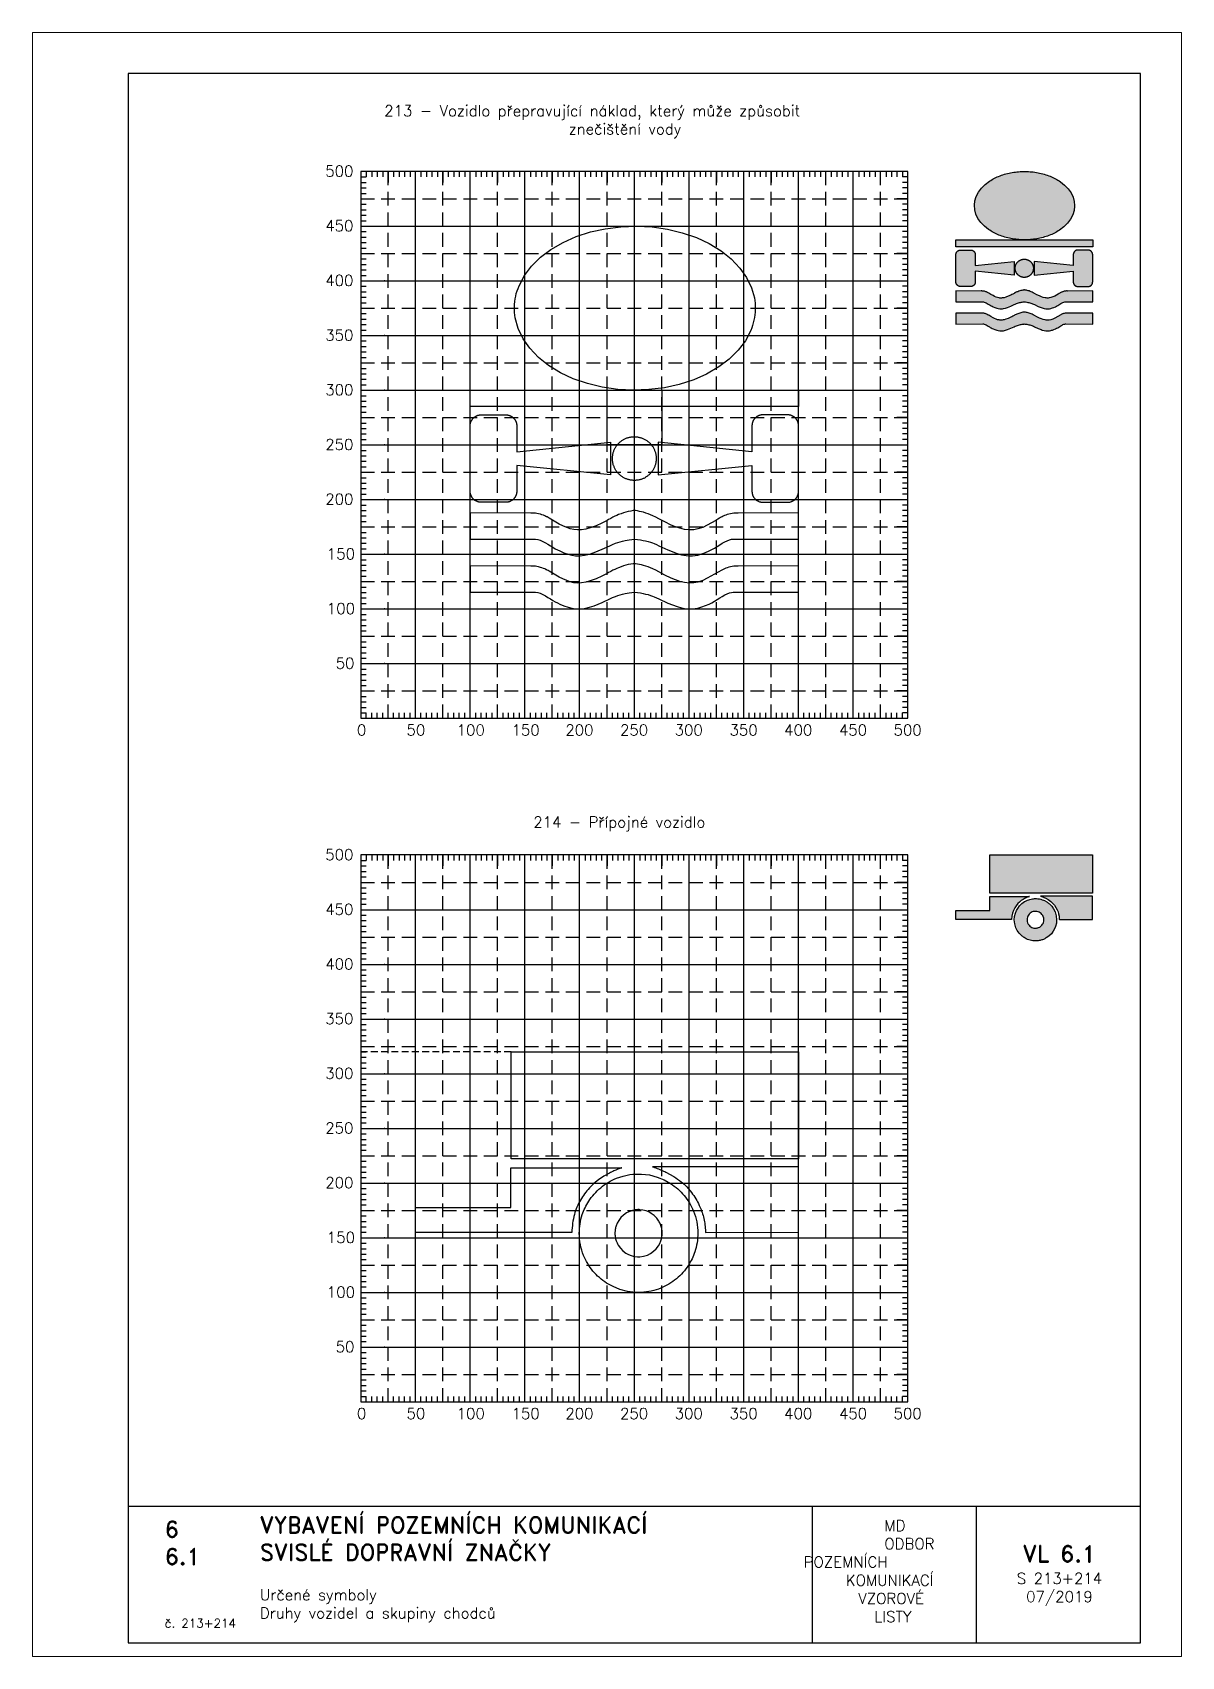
# Paper-space layout '213+214' of a CAD drawing. Header units: millimetres. Extents: x 0 to 210, y 0 to 297.
import ezdxf

# ---------------------------------------------------------------- set-up
doc = ezdxf.new("R2010")
doc.units = ezdxf.units.MM
doc.header["$LTSCALE"] = 5
doc.linetypes.add('ČÁRKOVANÁX2', pattern=[1.5, 1, -0.5])
for name, color, linetype in [('Kóty', 2, 'Continuous'), ('Pomocná', 2, 'Continuous'), ('Rozpiska', 7, 'Continuous'), ('Značka', 7, 'Continuous')]:
    doc.layers.add(name, color=color, linetype=linetype)
doc.layers.add('Rámeček', color=6, linetype='Continuous', plot=False)
doc.styles.get("Standard").update_dxf_attribs({"font": 'romand.shx', "height": 25})

psp = doc.layouts.new('213+214')

# ---------------------------------------------------------------- texts
at = {"layer": 'Kóty', "char_height": 2, "attachment_point": 1}
for s, insert in [('\\pi4.28549;213 - Vozidlo přepravující náklad, který může způsobit \\P\\pi37.99994;znečištění vody{\\H1.83333x; }', (60, 283.68)), ('\\pi31.52372;214 - Přípojné vozidlo', (60, 153.6))]:
    psp.add_mtext_dynamic_manual_height_columns(s, width=100, gutter_width=125, heights=[0], dxfattribs=dict(at, insert=insert))
at = {"layer": 'Pomocná', "char_height": 2, "attachment_point": 1}
for s, insert in [('\\pi1.41968;500', (52.09, 272.65)), ('\\pi1.41968;450', (52.09, 262.65)), ('\\pi1.41968;400', (52.09, 252.65)), ('\\pi1.41968;350', (52.09, 242.65)), ('\\pi1.41968;300', (52.09, 232.65)), ('\\pi1.41968;250', (52.09, 222.65)), ('\\pi1.41968;200', (52.09, 212.65)), ('\\pi1.70539;150', (52.09, 202.65)), ('\\pi1.70539;100', (52.09, 192.65)), ('\\pi3.32444;50', (52.09, 182.65)), ('\\pi2.6146;0', (56.68, 170.43)), ('\\pi1.66222;50', (66.69, 170.43)), ('\\pi0.85269;100', (76.68, 170.43)), ('\\pi0.85269;150', (86.71, 170.43)), ('\\pi0.70984;200', (96.68, 170.43)), ('\\pi0.70984;250', (106.67, 170.43)), ('\\pi0.70984;300', (116.66, 170.43)), ('\\pi0.70984;350', (126.68, 170.43)), ('\\pi0.70984;400', (136.67, 170.43)), ('\\pi0.70984;450', (146.68, 170.43)), ('\\pi0.70984;500', (156.67, 170.43)), ('\\pi1.41968;500', (52.09, 147.65)), ('\\pi1.41968;450', (52.09, 137.65)), ('\\pi1.41968;400', (52.09, 127.65)), ('\\pi1.41968;350', (52.09, 117.65)), ('\\pi1.41968;300', (52.09, 107.65)), ('\\pi1.41968;250', (52.09, 97.65)), ('\\pi1.41968;200', (52.09, 87.65)), ('\\pi1.70539;150', (52.09, 77.65)), ('\\pi1.70539;100', (52.09, 67.65)), ('\\pi3.32444;50', (52.09, 57.65)), ('\\pi2.6146;0', (56.68, 45.43)), ('\\pi1.66222;50', (66.69, 45.43)), ('\\pi0.85269;100', (76.68, 45.43)), ('\\pi0.85269;150', (86.71, 45.43)), ('\\pi0.70984;200', (96.68, 45.43)), ('\\pi0.70984;250', (106.67, 45.43)), ('\\pi0.70984;300', (116.66, 45.43)), ('\\pi0.70984;350', (126.68, 45.43)), ('\\pi0.70984;400', (136.67, 45.43)), ('\\pi0.70984;450', (146.68, 45.43)), ('\\pi0.70984;500', (156.67, 45.43))]:
    psp.add_mtext_dynamic_manual_height_columns(s, width=6.5625, gutter_width=100, heights=[0], dxfattribs=dict(at, insert=insert))
at = {"layer": 'Rozpiska', "color": 7}
for s, width, heights, insert, char_height, attachment_point in [('6', 149.0422, [0], (24.17, 24.77), 3, 1), ('{\\C6;VYBAVENÍ POZEMNÍCH KOMUNIKACÍ\\P}SVISLÉ DOPRAVNÍ ZNAČKY{\\H1.34524x; }', 149.0422, [0], (41.56, 25.56), 3, 1), ('\\pi14.7414;{\\C6;MD\\P\\pi2.36044;}ODBOR POZEMNÍCH{\\H1.57143x; }\\P\\pi7.69378;KOMUNIKACÍ{\\H1.5x; }\\P\\pi9.97949;{\\C6;VZOROVÉ\\H1.47619x; \\H0.67742x;\\P\\pi12.93187;LISTY\\H1.26984x; }', 33.1018, [0], (140.95, 24.95), 2, 1), ('6.1', 149.0422, [0], (24.17, 19.78), 3, 1), ('{\\H1.5x;\\C6;VL 6.1\\P\\H0.66667x;S 213+214\\H1.66666x; \\H0.6x;\\P07/2019\\H1.80159x; }', 27.6748, [0], (187.69, 14.78), 2, 5), ('{\\C6;Určené symboly\\P}Druhy vozidel a skupiny chodců{\\H1.83333x; }', 149.0422, [0], (41.56, 12.29), 2, 1), ('{\\C6;č. 213+214}', 18.3305, [2.67], (24.17, 6.88), 1.6, 1)]:
    psp.add_mtext_dynamic_manual_height_columns(s, width=width, gutter_width=100, heights=heights, dxfattribs=dict(at, insert=insert, char_height=char_height, attachment_point=attachment_point))

# ---------------------------------------------------------------- hatches: boundary and pattern name
at = {"layer": 'Značka'}
h = psp.add_hatch(color=30, dxfattribs=at)
h.dxf.hatch_style = 1
edge = h.paths.add_edge_path()
edge.add_line((190.47, 265.33), (190.47, 265.29))
edge.add_line((190.47, 265.29), (190.47, 265.25))
edge.add_line((190.47, 265.25), (190.38, 264.43))
edge.add_line((190.38, 264.43), (190.13, 263.64))
edge.add_line((190.13, 263.64), (189.72, 262.85))
edge.add_line((189.72, 262.85), (189.18, 262.14))
edge.add_line((189.18, 262.14), (188.49, 261.45))
edge.add_line((188.49, 261.45), (187.7, 260.86))
edge.add_arc((182.87, 268.05), 8.66, 296.7506, 303.8828, ccw=False)
edge.add_arc((182.32, 269.13), 9.87, 290.5221, 296.7781, ccw=False)
edge.add_arc((181.83, 270.1), 10.95, 285.1125, 291.1463, ccw=False)
edge.add_arc((181.61, 270.93), 11.81, 279.5067, 285.1024, ccw=False)
edge.add_arc((181.38, 271.52), 12.44, 274.5756, 280.0773, ccw=False)
edge.add_arc((181.36, 271.83), 12.75, 269.2164, 274.5832, ccw=False)
edge.add_arc((181.24, 271.79), 12.71, 264.3938, 269.7646, ccw=False)
edge.add_arc((181.2, 271.42), 12.34, 258.8595, 264.3935, ccw=False)
edge.add_arc((180.95, 270.77), 11.65, 253.7966, 259.4404, ccw=False)
edge.add_arc((180.7, 269.89), 10.73, 247.6695, 253.7963, ccw=False)
edge.add_arc((180.18, 268.92), 9.64, 241.9522, 248.3038, ccw=False)
edge.add_arc((179.64, 267.9), 8.48, 234.7501, 241.9728, ccw=False)
edge.add_line((174.74, 260.97), (173.98, 261.57))
edge.add_line((173.98, 261.57), (173.31, 262.28))
edge.add_line((173.31, 262.28), (172.8, 263))
edge.add_line((172.8, 263), (172.42, 263.8))
edge.add_line((172.42, 263.8), (172.2, 264.59))
edge.add_line((172.2, 264.59), (172.14, 265.42))
edge.add_line((172.14, 265.42), (172.23, 266.24))
edge.add_line((172.23, 266.24), (172.48, 267.03))
edge.add_line((172.48, 267.03), (172.89, 267.82))
edge.add_line((172.89, 267.82), (173.43, 268.53))
edge.add_line((173.43, 268.53), (174.12, 269.22))
edge.add_line((174.12, 269.22), (174.91, 269.81))
edge.add_arc((179.77, 262.57), 8.72, 116.7682, 123.8563, ccw=False)
edge.add_arc((180.29, 261.54), 9.87, 110.5273, 116.7824, ccw=False)
edge.add_arc((180.77, 260.59), 10.93, 105.1062, 111.1525, ccw=False)
edge.add_arc((181, 259.74), 11.82, 99.5124, 105.1062, ccw=False)
edge.add_arc((181.22, 259.15), 12.43, 94.5829, 100.0818, ccw=False)
edge.add_arc((181.25, 258.84), 12.75, 89.2165, 94.5831, ccw=False)
edge.add_arc((181.37, 258.87), 12.71, 84.391, 89.7628, ccw=False)
edge.add_arc((181.41, 259.25), 12.33, 78.8588, 84.3942, ccw=False)
edge.add_arc((181.66, 259.89), 11.66, 73.7981, 79.4389, ccw=False)
edge.add_arc((181.91, 260.78), 10.73, 67.6737, 73.8012, ccw=False)
edge.add_arc((182.42, 261.74), 9.65, 61.9542, 68.3018, ccw=False)
edge.add_arc((182.97, 262.77), 8.48, 54.7445, 61.9695, ccw=False)
edge.add_line((187.87, 269.69), (188.63, 269.09))
edge.add_line((188.63, 269.09), (189.3, 268.39))
edge.add_line((189.3, 268.39), (189.81, 267.67))
edge.add_line((189.81, 267.67), (190.19, 266.87))
edge.add_line((190.19, 266.87), (190.4, 266.11))
edge.add_line((190.4, 266.11), (190.47, 265.33))
h = psp.add_hatch(color=249, dxfattribs=at)
h.dxf.hatch_style = 1
h.paths.add_polyline_path([(193.77, 251.38), (193.77, 256.38), (193.77, 256.39), (193.77, 256.4), (193.77, 256.4), (193.77, 256.41), (193.76, 256.43), (193.76, 256.45), (193.76, 256.48), (193.76, 256.51), (193.75, 256.53), (193.75, 256.56), (193.74, 256.59), (193.73, 256.61), (193.73, 256.64), (193.72, 256.66), (193.71, 256.69), (193.7, 256.71), (193.68, 256.74), (193.67, 256.76), (193.66, 256.79), (193.64, 256.81), (193.63, 256.83), (193.61, 256.86), (193.6, 256.88), (193.58, 256.9), (193.56, 256.92), (193.55, 256.94), (193.53, 256.96), (193.51, 256.98), (193.49, 257), (193.47, 257.02), (193.45, 257.03), (193.42, 257.05), (193.4, 257.07), (193.38, 257.08), (193.36, 257.09), (193.33, 257.11), (193.31, 257.12), (193.28, 257.13), (193.26, 257.14), (193.23, 257.15), (193.21, 257.16), (193.18, 257.17), (193.15, 257.18), (193.13, 257.19), (193.11, 257.19), (193.09, 257.2), (193.06, 257.2), (193.04, 257.2), (193.02, 257.2), (193, 257.21), (192.98, 257.21), (192.96, 257.21), (192.96, 257.21), (192.95, 257.21), (192.94, 257.21), (192.93, 257.21), (191.06, 257.21), (191.05, 257.21), (191.04, 257.21), (191.03, 257.21), (191.03, 257.21), (191, 257.21), (190.98, 257.21), (190.96, 257.2), (190.93, 257.2), (190.9, 257.19), (190.88, 257.19), (190.85, 257.18), (190.82, 257.17), (190.8, 257.17), (190.77, 257.16), (190.75, 257.15), (190.72, 257.14), (190.7, 257.13), (190.67, 257.11), (190.65, 257.1), (190.62, 257.09), (190.6, 257.07), (190.58, 257.06), (190.56, 257.04), (190.53, 257.02), (190.51, 257.01), (190.49, 256.99), (190.47, 256.97), (190.45, 256.95), (190.44, 256.93), (190.42, 256.91), (190.4, 256.89), (190.38, 256.87), (190.37, 256.84), (190.35, 256.82), (190.34, 256.8), (190.33, 256.77), (190.31, 256.75), (190.3, 256.72), (190.29, 256.7), (190.28, 256.67), (190.27, 256.65), (190.26, 256.62), (190.26, 256.6), (190.25, 256.57), (190.24, 256.55), (190.24, 256.53), (190.24, 256.5), (190.23, 256.48), (190.23, 256.46), (190.23, 256.44), (190.23, 256.42), (190.23, 256.4), (190.23, 256.4), (190.23, 256.39), (190.23, 256.39), (190.23, 256.38), (190.23, 254.4), (183.09, 255.13), (183.09, 252.63), (190.23, 253.35), (190.23, 251.38), (190.23, 251.36), (190.23, 251.35), (190.23, 251.35), (190.23, 251.34), (190.23, 251.32), (190.23, 251.3), (190.23, 251.27), (190.24, 251.24), (190.24, 251.22), (190.25, 251.19), (190.25, 251.16), (190.26, 251.14), (190.27, 251.11), (190.28, 251.09), (190.29, 251.06), (190.3, 251.04), (190.31, 251.01), (190.32, 250.99), (190.33, 250.96), (190.35, 250.94), (190.36, 250.92), (190.38, 250.89), (190.39, 250.87), (190.41, 250.85), (190.43, 250.83), (190.45, 250.81), (190.47, 250.79), (190.49, 250.77), (190.51, 250.75), (190.53, 250.73), (190.55, 250.72), (190.57, 250.7), (190.59, 250.68), (190.61, 250.67), (190.64, 250.66), (190.66, 250.64), (190.69, 250.63), (190.71, 250.62), (190.74, 250.61), (190.76, 250.6), (190.79, 250.59), (190.81, 250.58), (190.84, 250.57), (190.86, 250.56), (190.89, 250.56), (190.91, 250.56), (190.93, 250.55), (190.95, 250.55), (190.97, 250.55), (190.99, 250.54), (191.01, 250.54), (191.03, 250.54), (191.03, 250.54), (191.04, 250.54), (191.05, 250.54), (191.06, 250.54), (192.93, 250.54), (192.94, 250.54), (192.96, 250.54), (192.96, 250.54), (192.97, 250.54), (192.99, 250.54), (193.01, 250.55), (193.04, 250.55), (193.06, 250.55), (193.09, 250.56), (193.12, 250.56), (193.14, 250.57), (193.17, 250.58), (193.2, 250.58), (193.22, 250.59), (193.25, 250.6), (193.27, 250.61), (193.3, 250.62), (193.32, 250.64), (193.35, 250.65), (193.37, 250.66), (193.39, 250.68), (193.41, 250.69), (193.44, 250.71), (193.46, 250.73), (193.48, 250.74), (193.5, 250.76), (193.52, 250.78), (193.54, 250.8), (193.56, 250.82), (193.57, 250.84), (193.59, 250.86), (193.61, 250.89), (193.62, 250.91), (193.64, 250.93), (193.65, 250.95), (193.67, 250.98), (193.68, 251), (193.69, 251.03), (193.7, 251.05), (193.71, 251.08), (193.72, 251.1), (193.73, 251.13), (193.74, 251.15), (193.74, 251.18), (193.75, 251.2), (193.75, 251.22), (193.76, 251.25), (193.76, 251.27), (193.76, 251.29), (193.76, 251.31), (193.77, 251.33), (193.77, 251.35), (193.77, 251.35), (193.77, 251.36), (193.77, 251.37)])
h.paths.add_polyline_path([(168.77, 251.38), (168.77, 256.38), (168.77, 256.39), (168.77, 256.4), (168.77, 256.4), (168.77, 256.41), (168.77, 256.43), (168.77, 256.45), (168.77, 256.48), (168.78, 256.51), (168.78, 256.53), (168.79, 256.56), (168.79, 256.59), (168.8, 256.61), (168.81, 256.64), (168.82, 256.66), (168.83, 256.69), (168.84, 256.71), (168.85, 256.74), (168.86, 256.76), (168.88, 256.79), (168.89, 256.81), (168.9, 256.83), (168.92, 256.86), (168.94, 256.88), (168.95, 256.9), (168.97, 256.92), (168.99, 256.94), (169.01, 256.96), (169.03, 256.98), (169.05, 257), (169.07, 257.02), (169.09, 257.03), (169.11, 257.05), (169.13, 257.07), (169.15, 257.08), (169.18, 257.09), (169.2, 257.11), (169.23, 257.12), (169.25, 257.13), (169.28, 257.14), (169.3, 257.15), (169.33, 257.16), (169.35, 257.17), (169.38, 257.18), (169.41, 257.19), (169.43, 257.19), (169.45, 257.2), (169.47, 257.2), (169.49, 257.2), (169.51, 257.2), (169.54, 257.21), (169.55, 257.21), (169.57, 257.21), (169.58, 257.21), (169.58, 257.21), (169.59, 257.21), (169.6, 257.21), (171.47, 257.21), (171.49, 257.21), (171.5, 257.21), (171.5, 257.21), (171.51, 257.21), (171.53, 257.21), (171.55, 257.21), (171.58, 257.2), (171.6, 257.2), (171.63, 257.19), (171.66, 257.19), (171.68, 257.18), (171.71, 257.17), (171.74, 257.17), (171.76, 257.16), (171.79, 257.15), (171.81, 257.14), (171.84, 257.13), (171.86, 257.11), (171.89, 257.1), (171.91, 257.09), (171.93, 257.07), (171.96, 257.06), (171.98, 257.04), (172, 257.02), (172.02, 257.01), (172.04, 256.99), (172.06, 256.97), (172.08, 256.95), (172.1, 256.93), (172.12, 256.91), (172.13, 256.89), (172.15, 256.87), (172.16, 256.84), (172.18, 256.82), (172.19, 256.8), (172.21, 256.77), (172.22, 256.75), (172.23, 256.72), (172.24, 256.7), (172.25, 256.67), (172.26, 256.65), (172.27, 256.62), (172.28, 256.6), (172.28, 256.57), (172.29, 256.55), (172.29, 256.53), (172.3, 256.5), (172.3, 256.48), (172.3, 256.46), (172.31, 256.44), (172.31, 256.42), (172.31, 256.4), (172.31, 256.4), (172.31, 256.39), (172.31, 256.39), (172.31, 256.38), (172.31, 254.4), (179.44, 255.13), (179.44, 252.63), (172.31, 253.35), (172.31, 251.38), (172.31, 251.36), (172.31, 251.35), (172.31, 251.35), (172.31, 251.34), (172.31, 251.32), (172.3, 251.3), (172.3, 251.27), (172.3, 251.24), (172.29, 251.22), (172.29, 251.19), (172.28, 251.16), (172.27, 251.14), (172.27, 251.11), (172.26, 251.09), (172.25, 251.06), (172.24, 251.04), (172.23, 251.01), (172.21, 250.99), (172.2, 250.96), (172.19, 250.94), (172.17, 250.92), (172.16, 250.89), (172.14, 250.87), (172.12, 250.85), (172.1, 250.83), (172.09, 250.81), (172.07, 250.79), (172.05, 250.77), (172.03, 250.75), (172.01, 250.73), (171.99, 250.72), (171.96, 250.7), (171.94, 250.68), (171.92, 250.67), (171.9, 250.66), (171.87, 250.64), (171.85, 250.63), (171.82, 250.62), (171.8, 250.61), (171.77, 250.6), (171.75, 250.59), (171.72, 250.58), (171.7, 250.57), (171.67, 250.56), (171.65, 250.56), (171.63, 250.56), (171.6, 250.55), (171.58, 250.55), (171.56, 250.55), (171.54, 250.54), (171.52, 250.54), (171.5, 250.54), (171.5, 250.54), (171.49, 250.54), (171.48, 250.54), (171.47, 250.54), (169.6, 250.54), (169.59, 250.54), (169.58, 250.54), (169.57, 250.54), (169.57, 250.54), (169.55, 250.54), (169.52, 250.55), (169.5, 250.55), (169.47, 250.55), (169.44, 250.56), (169.42, 250.56), (169.39, 250.57), (169.36, 250.58), (169.34, 250.58), (169.31, 250.59), (169.29, 250.6), (169.26, 250.61), (169.24, 250.62), (169.21, 250.64), (169.19, 250.65), (169.16, 250.66), (169.14, 250.68), (169.12, 250.69), (169.1, 250.71), (169.08, 250.73), (169.05, 250.74), (169.03, 250.76), (169.01, 250.78), (169, 250.8), (168.98, 250.82), (168.96, 250.84), (168.94, 250.86), (168.93, 250.89), (168.91, 250.91), (168.9, 250.93), (168.88, 250.95), (168.87, 250.98), (168.86, 251), (168.84, 251.03), (168.83, 251.05), (168.82, 251.08), (168.81, 251.1), (168.8, 251.13), (168.8, 251.15), (168.79, 251.18), (168.78, 251.2), (168.78, 251.22), (168.78, 251.25), (168.77, 251.27), (168.77, 251.29), (168.77, 251.31), (168.77, 251.33), (168.77, 251.35), (168.77, 251.35), (168.77, 251.36), (168.77, 251.37)])
edge = h.paths.add_edge_path()
edge.add_line((182.93, 253.88), (182.93, 253.86))
edge.add_line((182.93, 253.86), (182.93, 253.85))
edge.add_line((182.93, 253.85), (182.93, 253.84))
edge.add_line((182.93, 253.84), (182.93, 253.83))
edge.add_line((182.93, 253.83), (182.93, 253.79))
edge.add_line((182.93, 253.79), (182.93, 253.74))
edge.add_line((182.93, 253.74), (182.92, 253.69))
edge.add_line((182.92, 253.69), (182.91, 253.64))
edge.add_line((182.91, 253.64), (182.91, 253.58))
edge.add_line((182.91, 253.58), (182.9, 253.53))
edge.add_line((182.9, 253.53), (182.88, 253.48))
edge.add_line((182.88, 253.48), (182.87, 253.42))
edge.add_line((182.87, 253.42), (182.85, 253.37))
edge.add_line((182.85, 253.37), (182.84, 253.32))
edge.add_line((182.84, 253.32), (182.82, 253.27))
edge.add_line((182.82, 253.27), (182.8, 253.22))
edge.add_line((182.8, 253.22), (182.77, 253.17))
edge.add_line((182.77, 253.17), (182.75, 253.12))
edge.add_line((182.75, 253.12), (182.72, 253.07))
edge.add_line((182.72, 253.07), (182.7, 253.02))
edge.add_line((182.7, 253.02), (182.67, 252.98))
edge.add_line((182.67, 252.98), (182.64, 252.93))
edge.add_line((182.64, 252.93), (182.61, 252.89))
edge.add_line((182.61, 252.89), (182.57, 252.84))
edge.add_line((182.57, 252.84), (182.54, 252.8))
edge.add_line((182.54, 252.8), (182.5, 252.76))
edge.add_line((182.5, 252.76), (182.47, 252.72))
edge.add_line((182.47, 252.72), (182.43, 252.68))
edge.add_line((182.43, 252.68), (182.39, 252.64))
edge.add_line((182.39, 252.64), (182.35, 252.61))
edge.add_line((182.35, 252.61), (182.31, 252.57))
edge.add_line((182.31, 252.57), (182.26, 252.54))
edge.add_line((182.26, 252.54), (182.22, 252.51))
edge.add_line((182.22, 252.51), (182.17, 252.48))
edge.add_line((182.17, 252.48), (182.13, 252.45))
edge.add_line((182.13, 252.45), (182.08, 252.42))
edge.add_line((182.08, 252.42), (182.03, 252.39))
edge.add_line((182.03, 252.39), (181.98, 252.37))
edge.add_line((181.98, 252.37), (181.93, 252.35))
edge.add_line((181.93, 252.35), (181.88, 252.33))
edge.add_line((181.88, 252.33), (181.83, 252.31))
edge.add_line((181.83, 252.31), (181.78, 252.29))
edge.add_line((181.78, 252.29), (181.73, 252.27))
edge.add_line((181.73, 252.27), (181.68, 252.26))
edge.add_line((181.68, 252.26), (181.62, 252.25))
edge.add_line((181.62, 252.25), (181.57, 252.24))
edge.add_line((181.57, 252.24), (181.51, 252.23))
edge.add_line((181.51, 252.23), (181.46, 252.22))
edge.add_line((181.46, 252.22), (181.41, 252.21))
edge.add_line((181.41, 252.21), (181.35, 252.21))
edge.add_line((181.35, 252.21), (181.3, 252.21))
edge.add_arc((181.27, 254.23), 2.02, 269.1132, 270.6857, ccw=False)
edge.add_line((181.24, 252.21), (181.19, 252.21))
edge.add_line((181.19, 252.21), (181.13, 252.21))
edge.add_line((181.13, 252.21), (181.08, 252.22))
edge.add_line((181.08, 252.22), (181.03, 252.23))
edge.add_line((181.03, 252.23), (180.97, 252.23))
edge.add_line((180.97, 252.23), (180.92, 252.24))
edge.add_line((180.92, 252.24), (180.87, 252.26))
edge.add_line((180.87, 252.26), (180.81, 252.27))
edge.add_line((180.81, 252.27), (180.76, 252.29))
edge.add_line((180.76, 252.29), (180.71, 252.3))
edge.add_line((180.71, 252.3), (180.66, 252.32))
edge.add_line((180.66, 252.32), (180.61, 252.34))
edge.add_line((180.61, 252.34), (180.56, 252.37))
edge.add_line((180.56, 252.37), (180.51, 252.39))
edge.add_line((180.51, 252.39), (180.46, 252.42))
edge.add_line((180.46, 252.42), (180.41, 252.44))
edge.add_line((180.41, 252.44), (180.37, 252.47))
edge.add_line((180.37, 252.47), (180.32, 252.5))
edge.add_line((180.32, 252.5), (180.28, 252.53))
edge.add_line((180.28, 252.53), (180.23, 252.57))
edge.add_line((180.23, 252.57), (180.19, 252.6))
edge.add_line((180.19, 252.6), (180.15, 252.64))
edge.add_line((180.15, 252.64), (180.11, 252.67))
edge.add_line((180.11, 252.67), (180.07, 252.71))
edge.add_line((180.07, 252.71), (180.03, 252.75))
edge.add_line((180.03, 252.75), (180, 252.79))
edge.add_line((180, 252.79), (179.96, 252.83))
edge.add_line((179.96, 252.83), (179.93, 252.88))
edge.add_line((179.93, 252.88), (179.9, 252.92))
edge.add_line((179.9, 252.92), (179.87, 252.97))
edge.add_line((179.87, 252.97), (179.84, 253.01))
edge.add_line((179.84, 253.01), (179.81, 253.06))
edge.add_line((179.81, 253.06), (179.79, 253.11))
edge.add_line((179.79, 253.11), (179.76, 253.16))
edge.add_line((179.76, 253.16), (179.74, 253.21))
edge.add_line((179.74, 253.21), (179.72, 253.26))
edge.add_line((179.72, 253.26), (179.7, 253.31))
edge.add_line((179.7, 253.31), (179.68, 253.36))
edge.add_line((179.68, 253.36), (179.66, 253.41))
edge.add_line((179.66, 253.41), (179.65, 253.46))
edge.add_line((179.65, 253.46), (179.64, 253.52))
edge.add_line((179.64, 253.52), (179.63, 253.57))
edge.add_line((179.63, 253.57), (179.62, 253.63))
edge.add_line((179.62, 253.63), (179.61, 253.68))
edge.add_line((179.61, 253.68), (179.6, 253.73))
edge.add_line((179.6, 253.73), (179.6, 253.79))
edge.add_line((179.6, 253.79), (179.6, 253.84))
edge.add_line((179.6, 253.84), (179.6, 253.9))
edge.add_line((179.6, 253.9), (179.6, 253.95))
edge.add_line((179.6, 253.95), (179.6, 254.01))
edge.add_line((179.6, 254.01), (179.61, 254.06))
edge.add_line((179.61, 254.06), (179.61, 254.11))
edge.add_line((179.61, 254.11), (179.62, 254.17))
edge.add_line((179.62, 254.17), (179.63, 254.22))
edge.add_line((179.63, 254.22), (179.65, 254.27))
edge.add_line((179.65, 254.27), (179.66, 254.33))
edge.add_line((179.66, 254.33), (179.68, 254.38))
edge.add_line((179.68, 254.38), (179.69, 254.43))
edge.add_line((179.69, 254.43), (179.71, 254.48))
edge.add_line((179.71, 254.48), (179.73, 254.53))
edge.add_line((179.73, 254.53), (179.75, 254.58))
edge.add_line((179.75, 254.58), (179.78, 254.63))
edge.add_line((179.78, 254.63), (179.81, 254.68))
edge.add_line((179.81, 254.68), (179.83, 254.73))
edge.add_line((179.83, 254.73), (179.86, 254.77))
edge.add_line((179.86, 254.77), (179.89, 254.82))
edge.add_line((179.89, 254.82), (179.92, 254.86))
edge.add_line((179.92, 254.86), (179.96, 254.91))
edge.add_line((179.96, 254.91), (179.99, 254.95))
edge.add_line((179.99, 254.95), (180.03, 254.99))
edge.add_line((180.03, 254.99), (180.06, 255.03))
edge.add_line((180.06, 255.03), (180.1, 255.07))
edge.add_line((180.1, 255.07), (180.14, 255.11))
edge.add_line((180.14, 255.11), (180.18, 255.14))
edge.add_line((180.18, 255.14), (180.22, 255.18))
edge.add_line((180.22, 255.18), (180.27, 255.21))
edge.add_line((180.27, 255.21), (180.31, 255.24))
edge.add_line((180.31, 255.24), (180.36, 255.27))
edge.add_line((180.36, 255.27), (180.4, 255.3))
edge.add_line((180.4, 255.3), (180.45, 255.33))
edge.add_line((180.45, 255.33), (180.5, 255.36))
edge.add_line((180.5, 255.36), (180.55, 255.38))
edge.add_line((180.55, 255.38), (180.6, 255.4))
edge.add_line((180.6, 255.4), (180.65, 255.42))
edge.add_line((180.65, 255.42), (180.7, 255.44))
edge.add_line((180.7, 255.44), (180.75, 255.46))
edge.add_line((180.75, 255.46), (180.8, 255.48))
edge.add_line((180.8, 255.48), (180.85, 255.49))
edge.add_line((180.85, 255.49), (180.91, 255.5))
edge.add_line((180.91, 255.5), (180.96, 255.51))
edge.add_line((180.96, 255.51), (181.01, 255.52))
edge.add_line((181.01, 255.52), (181.07, 255.53))
edge.add_line((181.07, 255.53), (181.12, 255.54))
edge.add_line((181.12, 255.54), (181.18, 255.54))
edge.add_line((181.18, 255.54), (181.23, 255.54))
edge.add_arc((181.26, 253.55), 1.99, 89.1156, 90.6798, ccw=False)
edge.add_line((181.29, 255.54), (181.34, 255.54))
edge.add_line((181.34, 255.54), (181.4, 255.54))
edge.add_line((181.4, 255.54), (181.45, 255.53))
edge.add_line((181.45, 255.53), (181.5, 255.53))
edge.add_line((181.5, 255.53), (181.56, 255.52))
edge.add_line((181.56, 255.52), (181.61, 255.51))
edge.add_line((181.61, 255.51), (181.66, 255.49))
edge.add_line((181.66, 255.49), (181.72, 255.48))
edge.add_line((181.72, 255.48), (181.77, 255.46))
edge.add_line((181.77, 255.46), (181.82, 255.45))
edge.add_line((181.82, 255.45), (181.87, 255.43))
edge.add_line((181.87, 255.43), (181.92, 255.41))
edge.add_line((181.92, 255.41), (181.97, 255.38))
edge.add_line((181.97, 255.38), (182.02, 255.36))
edge.add_line((182.02, 255.36), (182.07, 255.33))
edge.add_line((182.07, 255.33), (182.12, 255.31))
edge.add_line((182.12, 255.31), (182.16, 255.28))
edge.add_line((182.16, 255.28), (182.21, 255.25))
edge.add_line((182.21, 255.25), (182.25, 255.22))
edge.add_line((182.25, 255.22), (182.3, 255.18))
edge.add_line((182.3, 255.18), (182.34, 255.15))
edge.add_line((182.34, 255.15), (182.38, 255.11))
edge.add_line((182.38, 255.11), (182.42, 255.08))
edge.add_line((182.42, 255.08), (182.46, 255.04))
edge.add_line((182.46, 255.04), (182.5, 255))
edge.add_line((182.5, 255), (182.53, 254.96))
edge.add_line((182.53, 254.96), (182.57, 254.92))
edge.add_line((182.57, 254.92), (182.6, 254.87))
edge.add_line((182.6, 254.87), (182.63, 254.83))
edge.add_line((182.63, 254.83), (182.66, 254.78))
edge.add_line((182.66, 254.78), (182.69, 254.74))
edge.add_line((182.69, 254.74), (182.72, 254.69))
edge.add_line((182.72, 254.69), (182.74, 254.64))
edge.add_line((182.74, 254.64), (182.77, 254.59))
edge.add_line((182.77, 254.59), (182.79, 254.54))
edge.add_line((182.79, 254.54), (182.81, 254.49))
edge.add_line((182.81, 254.49), (182.83, 254.44))
edge.add_line((182.83, 254.44), (182.85, 254.39))
edge.add_line((182.85, 254.39), (182.87, 254.34))
edge.add_line((182.87, 254.34), (182.88, 254.29))
edge.add_line((182.88, 254.29), (182.89, 254.23))
edge.add_line((182.89, 254.23), (182.9, 254.18))
edge.add_line((182.9, 254.18), (182.91, 254.13))
edge.add_line((182.91, 254.13), (182.92, 254.08))
edge.add_line((182.92, 254.08), (182.92, 254.03))
edge.add_line((182.92, 254.03), (182.93, 253.98))
edge.add_line((182.93, 253.98), (182.93, 253.94))
edge.add_line((182.93, 253.94), (182.93, 253.9))
edge.add_line((182.93, 253.9), (182.93, 253.89))
edge.add_line((182.93, 253.89), (182.93, 253.88))
h.paths.add_polyline_path([(168.77, 257.83), (168.77, 259.08), (193.77, 259.08), (193.77, 257.83)])
h = psp.add_hatch(color=170, dxfattribs=at)
h.dxf.hatch_style = 1
edge = h.paths.add_edge_path()
edge.add_line((193.77, 249.74), (189.16, 249.72))
edge.add_line((189.16, 249.72), (189.14, 249.72))
edge.add_line((189.14, 249.72), (189.12, 249.73))
edge.add_arc((189.06, 247.99), 1.74, 87.7977, 92.3476)
edge.add_line((188.99, 249.73), (188.85, 249.71))
edge.add_line((188.85, 249.71), (188.71, 249.7))
edge.add_line((188.71, 249.7), (188.58, 249.67))
edge.add_line((188.58, 249.67), (188.45, 249.64))
edge.add_line((188.45, 249.64), (188.32, 249.6))
edge.add_line((188.32, 249.6), (188.23, 249.57))
edge.add_line((188.23, 249.57), (188.13, 249.53))
edge.add_line((188.13, 249.53), (188.04, 249.48))
edge.add_line((188.04, 249.48), (187.95, 249.44))
edge.add_line((187.95, 249.44), (187.93, 249.43))
edge.add_line((187.93, 249.43), (187.92, 249.42))
edge.add_line((187.92, 249.42), (187.84, 249.38))
edge.add_line((187.84, 249.38), (187.76, 249.33))
edge.add_line((187.76, 249.33), (187.62, 249.25))
edge.add_line((187.62, 249.25), (187.47, 249.16))
edge.add_line((187.47, 249.16), (187.15, 248.98))
edge.add_line((187.15, 248.98), (186.82, 248.8))
edge.add_line((186.82, 248.8), (186.47, 248.64))
edge.add_line((186.47, 248.64), (186.11, 248.51))
edge.add_line((186.11, 248.51), (185.79, 248.45))
edge.add_arc((185.53, 250.57), 2.13, 268.2372, 276.9707, ccw=False)
edge.add_arc((185.52, 250.8), 2.37, 259.7147, 268.8021, ccw=False)
edge.add_line((185.09, 248.47), (184.73, 248.56))
edge.add_line((184.73, 248.56), (184.39, 248.67))
edge.add_line((184.39, 248.67), (184.06, 248.81))
edge.add_line((184.06, 248.81), (183.59, 249.04))
edge.add_line((183.59, 249.04), (183.12, 249.29))
edge.add_line((183.12, 249.29), (182.9, 249.4))
edge.add_line((182.9, 249.4), (182.68, 249.51))
edge.add_line((182.68, 249.51), (182.5, 249.59))
edge.add_line((182.5, 249.59), (182.32, 249.66))
edge.add_line((182.32, 249.66), (182.14, 249.73))
edge.add_line((182.14, 249.73), (181.96, 249.78))
edge.add_line((181.96, 249.78), (181.81, 249.82))
edge.add_line((181.81, 249.82), (181.67, 249.85))
edge.add_line((181.67, 249.85), (181.51, 249.88))
edge.add_line((181.51, 249.88), (181.36, 249.9))
edge.add_line((181.36, 249.9), (181.33, 249.91))
edge.add_line((181.33, 249.91), (181.3, 249.91))
edge.add_line((181.3, 249.91), (181.3, 249.92))
edge.add_line((181.3, 249.92), (181.3, 249.92))
edge.add_line((181.3, 249.92), (181.3, 249.92))
edge.add_line((181.3, 249.92), (181.3, 249.92))
edge.add_line((181.3, 249.92), (181.29, 249.92))
edge.add_line((181.29, 249.92), (181.29, 249.92))
edge.add_line((181.29, 249.92), (181.29, 249.92))
edge.add_line((181.29, 249.92), (181.28, 249.92))
edge.add_line((181.28, 249.92), (181.28, 249.91))
edge.add_line((181.28, 249.91), (181.28, 249.91))
edge.add_line((181.28, 249.91), (181.27, 249.91))
edge.add_line((181.27, 249.91), (181.27, 249.91))
edge.add_line((181.27, 249.91), (181.27, 249.91))
edge.add_line((181.27, 249.91), (181.27, 249.91))
edge.add_line((181.27, 249.91), (181.27, 249.91))
edge.add_line((181.27, 249.91), (181.27, 249.91))
edge.add_line((181.27, 249.91), (181.27, 249.91))
edge.add_line((181.27, 249.91), (181.26, 249.91))
edge.add_line((181.26, 249.91), (181.26, 249.91))
edge.add_line((181.26, 249.91), (181.26, 249.91))
edge.add_line((181.26, 249.91), (181.26, 249.91))
edge.add_line((181.26, 249.91), (181.26, 249.91))
edge.add_line((181.26, 249.91), (181.25, 249.92))
edge.add_line((181.25, 249.92), (181.25, 249.92))
edge.add_line((181.25, 249.92), (181.24, 249.92))
edge.add_line((181.24, 249.92), (181.24, 249.92))
edge.add_line((181.24, 249.92), (181.24, 249.92))
edge.add_line((181.24, 249.92), (181.24, 249.92))
edge.add_line((181.24, 249.92), (181.23, 249.92))
edge.add_line((181.23, 249.92), (181.23, 249.92))
edge.add_line((181.23, 249.92), (181.23, 249.92))
edge.add_line((181.23, 249.92), (181.23, 249.91))
edge.add_line((181.23, 249.91), (181.2, 249.91))
edge.add_line((181.2, 249.91), (181.18, 249.9))
edge.add_line((181.18, 249.9), (180.99, 249.88))
edge.add_line((180.99, 249.88), (180.8, 249.84))
edge.add_line((180.8, 249.84), (180.61, 249.79))
edge.add_line((180.61, 249.79), (180.43, 249.74))
edge.add_line((180.43, 249.74), (180.25, 249.67))
edge.add_line((180.25, 249.67), (180.07, 249.6))
edge.add_line((180.07, 249.6), (179.92, 249.54))
edge.add_line((179.92, 249.54), (179.78, 249.48))
edge.add_line((179.78, 249.48), (179.62, 249.4))
edge.add_line((179.62, 249.4), (179.47, 249.32))
edge.add_line((179.47, 249.32), (179.44, 249.31))
edge.add_line((179.44, 249.31), (179.41, 249.29))
edge.add_line((179.41, 249.29), (179.3, 249.23))
edge.add_line((179.3, 249.23), (179.19, 249.17))
edge.add_line((179.19, 249.17), (178.99, 249.06))
edge.add_line((178.99, 249.06), (178.78, 248.96))
edge.add_line((178.78, 248.96), (178.35, 248.76))
edge.add_line((178.35, 248.76), (177.91, 248.59))
edge.add_line((177.91, 248.59), (177.58, 248.5))
edge.add_arc((177, 251.06), 2.62, 275.329, 282.8259, ccw=False)
edge.add_arc((177.01, 250.7), 2.26, 268.5542, 275.9469, ccw=False)
edge.add_arc((177, 250.52), 2.09, 260.566, 268.5823, ccw=False)
edge.add_line((176.66, 248.46), (176.38, 248.52))
edge.add_line((176.38, 248.52), (176.11, 248.62))
edge.add_line((176.11, 248.62), (175.83, 248.74))
edge.add_line((175.83, 248.74), (175.55, 248.89))
edge.add_line((175.55, 248.89), (175.16, 249.11))
edge.add_line((175.16, 249.11), (174.77, 249.33))
edge.add_line((174.77, 249.33), (174.69, 249.38))
edge.add_line((174.69, 249.38), (174.62, 249.42))
edge.add_line((174.62, 249.42), (174.6, 249.43))
edge.add_line((174.6, 249.43), (174.59, 249.44))
edge.add_line((174.59, 249.44), (174.56, 249.45))
edge.add_line((174.56, 249.45), (174.52, 249.47))
edge.add_line((174.52, 249.47), (174.44, 249.51))
edge.add_line((174.44, 249.51), (174.36, 249.55))
edge.add_line((174.36, 249.55), (174.23, 249.59))
edge.add_line((174.23, 249.59), (174.11, 249.63))
edge.add_line((174.11, 249.63), (173.98, 249.67))
edge.add_line((173.98, 249.67), (173.85, 249.69))
edge.add_line((173.85, 249.69), (173.74, 249.71))
edge.add_line((173.74, 249.71), (173.63, 249.72))
edge.add_line((173.63, 249.72), (173.52, 249.73))
edge.add_arc((173.48, 248.22), 1.5, 88.304, 92.5303)
edge.add_line((173.41, 249.73), (173.39, 249.72))
edge.add_line((173.39, 249.72), (173.37, 249.72))
edge.add_line((173.37, 249.72), (168.77, 249.74))
edge.add_line((168.77, 249.74), (168.77, 247.73))
edge.add_line((168.77, 247.73), (173.68, 247.74))
edge.add_line((173.68, 247.74), (173.71, 247.74))
edge.add_line((173.71, 247.74), (173.74, 247.74))
edge.add_arc((173.68, 246.8), 0.945, 75.3218, 86.389, ccw=False)
edge.add_line((173.92, 247.71), (174.09, 247.65))
edge.add_line((174.09, 247.65), (174.29, 247.57))
edge.add_line((174.29, 247.57), (174.49, 247.46))
edge.add_line((174.49, 247.46), (174.69, 247.34))
edge.add_line((174.69, 247.34), (174.89, 247.22))
edge.add_line((174.89, 247.22), (175.06, 247.11))
edge.add_line((175.06, 247.11), (175.23, 247.01))
edge.add_line((175.23, 247.01), (175.4, 246.92))
edge.add_line((175.4, 246.92), (175.58, 246.84))
edge.add_line((175.58, 246.84), (175.9, 246.7))
edge.add_line((175.9, 246.7), (176.23, 246.59))
edge.add_line((176.23, 246.59), (176.5, 246.51))
edge.add_line((176.5, 246.51), (176.79, 246.47))
edge.add_arc((176.99, 248.53), 2.08, 264.281, 273.8735)
edge.add_arc((176.94, 249.32), 2.87, 273.8425, 280.8451)
edge.add_line((177.48, 246.51), (177.85, 246.59))
edge.add_line((177.85, 246.59), (178.2, 246.71))
edge.add_line((178.2, 246.71), (178.81, 246.96))
edge.add_line((178.81, 246.96), (179.41, 247.23))
edge.add_line((179.41, 247.23), (179.61, 247.33))
edge.add_line((179.61, 247.33), (179.82, 247.42))
edge.add_line((179.82, 247.42), (180, 247.48))
edge.add_line((180, 247.48), (180.19, 247.54))
edge.add_line((180.19, 247.54), (180.38, 247.59))
edge.add_line((180.38, 247.59), (180.57, 247.63))
edge.add_line((180.57, 247.63), (180.72, 247.66))
edge.add_line((180.72, 247.66), (180.88, 247.69))
edge.add_line((180.88, 247.69), (181.07, 247.72))
edge.add_arc((181.28, 246.11), 1.62, 90.3021, 97.2125, ccw=False)
edge.add_arc((181.28, 246.11), 1.62, 82.1104, 90.4161, ccw=False)
edge.add_line((181.5, 247.72), (181.73, 247.68))
edge.add_line((181.73, 247.68), (181.93, 247.64))
edge.add_line((181.93, 247.64), (182.12, 247.6))
edge.add_line((182.12, 247.6), (182.31, 247.55))
edge.add_line((182.31, 247.55), (182.49, 247.49))
edge.add_line((182.49, 247.49), (182.64, 247.44))
edge.add_line((182.64, 247.44), (182.78, 247.39))
edge.add_line((182.78, 247.39), (182.96, 247.31))
edge.add_line((182.96, 247.31), (183.13, 247.23))
edge.add_line((183.13, 247.23), (183.82, 246.91))
edge.add_arc((186.4, 252.6), 6.25, 245.6297, 252.6159)
edge.add_line((184.53, 246.64), (184.87, 246.54))
edge.add_line((184.87, 246.54), (185.21, 246.48))
edge.add_line((185.21, 246.48), (185.45, 246.46))
edge.add_arc((185.55, 248.67), 2.21, 267.4305, 273.6269)
edge.add_arc((185.57, 248.52), 2.06, 273.1985, 278.9266)
edge.add_line((185.89, 246.48), (186.09, 246.53))
edge.add_line((186.09, 246.53), (186.25, 246.57))
edge.add_line((186.25, 246.57), (186.41, 246.63))
edge.add_line((186.41, 246.63), (186.69, 246.73))
edge.add_line((186.69, 246.73), (186.95, 246.84))
edge.add_line((186.95, 246.84), (187.17, 246.94))
edge.add_line((187.17, 246.94), (187.38, 247.06))
edge.add_line((187.38, 247.06), (187.57, 247.17))
edge.add_line((187.57, 247.17), (187.77, 247.3))
edge.add_line((187.77, 247.3), (187.96, 247.42))
edge.add_line((187.96, 247.42), (188.17, 247.53))
edge.add_line((188.17, 247.53), (188.34, 247.61))
edge.add_line((188.34, 247.61), (188.52, 247.68))
edge.add_line((188.52, 247.68), (188.65, 247.72))
edge.add_line((188.65, 247.72), (188.8, 247.74))
edge.add_line((188.8, 247.74), (188.82, 247.74))
edge.add_line((188.82, 247.74), (188.85, 247.74))
edge.add_line((188.85, 247.74), (193.77, 247.73))
edge.add_line((193.77, 247.73), (193.77, 249.74))
edge = h.paths.add_edge_path()
edge.add_line((193.77, 245.69), (189.16, 245.68))
edge.add_line((189.16, 245.68), (189.14, 245.68))
edge.add_line((189.14, 245.68), (189.12, 245.68))
edge.add_arc((189.06, 243.93), 1.75, 87.7951, 92.3259)
edge.add_line((188.99, 245.68), (188.85, 245.67))
edge.add_line((188.85, 245.67), (188.71, 245.65))
edge.add_line((188.71, 245.65), (188.58, 245.63))
edge.add_line((188.58, 245.63), (188.45, 245.59))
edge.add_line((188.45, 245.59), (188.32, 245.55))
edge.add_line((188.32, 245.55), (188.23, 245.52))
edge.add_line((188.23, 245.52), (188.13, 245.48))
edge.add_line((188.13, 245.48), (188.02, 245.43))
edge.add_line((188.02, 245.43), (187.92, 245.38))
edge.add_line((187.92, 245.38), (187.37, 245.06))
edge.add_line((187.37, 245.06), (186.82, 244.75))
edge.add_line((186.82, 244.75), (186.47, 244.59))
edge.add_line((186.47, 244.59), (186.11, 244.47))
edge.add_line((186.11, 244.47), (185.79, 244.4))
edge.add_arc((185.53, 246.53), 2.14, 268.3017, 277.0124, ccw=False)
edge.add_arc((185.52, 246.74), 2.36, 259.6866, 268.8243, ccw=False)
edge.add_line((185.09, 244.43), (184.73, 244.52))
edge.add_line((184.73, 244.52), (184.39, 244.63))
edge.add_line((184.39, 244.63), (184.06, 244.77))
edge.add_line((184.06, 244.77), (183.59, 245))
edge.add_line((183.59, 245), (183.12, 245.25))
edge.add_line((183.12, 245.25), (182.9, 245.36))
edge.add_line((182.9, 245.36), (182.68, 245.46))
edge.add_line((182.68, 245.46), (182.5, 245.54))
edge.add_line((182.5, 245.54), (182.32, 245.62))
edge.add_line((182.32, 245.62), (182.14, 245.68))
edge.add_line((182.14, 245.68), (181.96, 245.74))
edge.add_line((181.96, 245.74), (181.81, 245.77))
edge.add_line((181.81, 245.77), (181.67, 245.81))
edge.add_line((181.67, 245.81), (181.51, 245.84))
edge.add_line((181.51, 245.84), (181.36, 245.86))
edge.add_line((181.36, 245.86), (181.33, 245.86))
edge.add_line((181.33, 245.86), (181.3, 245.86))
edge.add_line((181.3, 245.86), (181.3, 245.87))
edge.add_line((181.3, 245.87), (181.3, 245.87))
edge.add_line((181.3, 245.87), (181.3, 245.87))
edge.add_line((181.3, 245.87), (181.3, 245.87))
edge.add_line((181.3, 245.87), (181.29, 245.87))
edge.add_line((181.29, 245.87), (181.29, 245.87))
edge.add_line((181.29, 245.87), (181.29, 245.87))
edge.add_line((181.29, 245.87), (181.28, 245.87))
edge.add_line((181.28, 245.87), (181.28, 245.87))
edge.add_line((181.28, 245.87), (181.28, 245.87))
edge.add_line((181.28, 245.87), (181.27, 245.87))
edge.add_line((181.27, 245.87), (181.27, 245.87))
edge.add_line((181.27, 245.87), (181.27, 245.87))
edge.add_line((181.27, 245.87), (181.27, 245.87))
edge.add_line((181.27, 245.87), (181.27, 245.87))
edge.add_line((181.27, 245.87), (181.27, 245.87))
edge.add_line((181.27, 245.87), (181.27, 245.87))
edge.add_line((181.27, 245.87), (181.26, 245.87))
edge.add_line((181.26, 245.87), (181.26, 245.87))
edge.add_line((181.26, 245.87), (181.26, 245.87))
edge.add_line((181.26, 245.87), (181.26, 245.87))
edge.add_line((181.26, 245.87), (181.26, 245.87))
edge.add_line((181.26, 245.87), (181.25, 245.87))
edge.add_line((181.25, 245.87), (181.25, 245.87))
edge.add_line((181.25, 245.87), (181.24, 245.87))
edge.add_line((181.24, 245.87), (181.24, 245.87))
edge.add_line((181.24, 245.87), (181.24, 245.87))
edge.add_line((181.24, 245.87), (181.24, 245.87))
edge.add_line((181.24, 245.87), (181.23, 245.87))
edge.add_line((181.23, 245.87), (181.23, 245.87))
edge.add_line((181.23, 245.87), (181.23, 245.87))
edge.add_line((181.23, 245.87), (181.23, 245.86))
edge.add_line((181.23, 245.86), (181.2, 245.86))
edge.add_line((181.2, 245.86), (181.18, 245.86))
edge.add_line((181.18, 245.86), (180.99, 245.83))
edge.add_line((180.99, 245.83), (180.8, 245.79))
edge.add_line((180.8, 245.79), (180.61, 245.75))
edge.add_line((180.61, 245.75), (180.43, 245.69))
edge.add_line((180.43, 245.69), (180.25, 245.63))
edge.add_line((180.25, 245.63), (180.07, 245.56))
edge.add_line((180.07, 245.56), (179.92, 245.5))
edge.add_line((179.92, 245.5), (179.78, 245.43))
edge.add_line((179.78, 245.43), (179.62, 245.36))
edge.add_line((179.62, 245.36), (179.47, 245.28))
edge.add_line((179.47, 245.28), (179.44, 245.26))
edge.add_line((179.44, 245.26), (179.41, 245.25))
edge.add_line((179.41, 245.25), (179.3, 245.19))
edge.add_line((179.3, 245.19), (179.19, 245.13))
edge.add_line((179.19, 245.13), (178.99, 245.02))
edge.add_line((178.99, 245.02), (178.78, 244.91))
edge.add_line((178.78, 244.91), (178.35, 244.71))
edge.add_line((178.35, 244.71), (177.91, 244.55))
edge.add_line((177.91, 244.55), (177.58, 244.45))
edge.add_arc((177, 247.01), 2.62, 275.3442, 282.8364, ccw=False)
edge.add_arc((177, 246.65), 2.26, 268.5687, 275.963, ccw=False)
edge.add_arc((177, 246.48), 2.09, 260.5739, 268.5933, ccw=False)
edge.add_line((176.66, 244.42), (176.38, 244.48))
edge.add_line((176.38, 244.48), (176.11, 244.57))
edge.add_line((176.11, 244.57), (175.83, 244.7))
edge.add_line((175.83, 244.7), (175.55, 244.84))
edge.add_line((175.55, 244.84), (175.16, 245.06))
edge.add_line((175.16, 245.06), (174.77, 245.29))
edge.add_line((174.77, 245.29), (174.69, 245.33))
edge.add_line((174.69, 245.33), (174.62, 245.38))
edge.add_line((174.62, 245.38), (174.6, 245.38))
edge.add_line((174.6, 245.38), (174.59, 245.39))
edge.add_line((174.59, 245.39), (174.56, 245.41))
edge.add_line((174.56, 245.41), (174.52, 245.42))
edge.add_line((174.52, 245.42), (174.44, 245.46))
edge.add_line((174.44, 245.46), (174.36, 245.5))
edge.add_line((174.36, 245.5), (174.23, 245.55))
edge.add_line((174.23, 245.55), (174.11, 245.59))
edge.add_line((174.11, 245.59), (173.98, 245.62))
edge.add_line((173.98, 245.62), (173.85, 245.65))
edge.add_line((173.85, 245.65), (173.74, 245.66))
edge.add_line((173.74, 245.66), (173.63, 245.67))
edge.add_line((173.63, 245.67), (173.52, 245.68))
edge.add_arc((173.48, 244.17), 1.51, 88.3286, 92.5359)
edge.add_line((173.41, 245.68), (173.39, 245.68))
edge.add_line((173.39, 245.68), (173.37, 245.68))
edge.add_line((173.37, 245.68), (168.77, 245.69))
edge.add_line((168.77, 245.69), (168.77, 243.68))
edge.add_line((168.77, 243.68), (173.68, 243.7))
edge.add_line((173.68, 243.7), (173.71, 243.7))
edge.add_line((173.71, 243.7), (173.74, 243.7))
edge.add_arc((173.68, 242.75), 0.945, 75.3218, 86.389, ccw=False)
edge.add_line((173.92, 243.67), (174.09, 243.61))
edge.add_line((174.09, 243.61), (174.29, 243.52))
edge.add_line((174.29, 243.52), (174.49, 243.42))
edge.add_line((174.49, 243.42), (174.69, 243.3))
edge.add_line((174.69, 243.3), (174.89, 243.18))
edge.add_line((174.89, 243.18), (175.06, 243.07))
edge.add_line((175.06, 243.07), (175.23, 242.97))
edge.add_line((175.23, 242.97), (175.4, 242.88))
edge.add_line((175.4, 242.88), (175.58, 242.79))
edge.add_line((175.58, 242.79), (175.9, 242.66))
edge.add_line((175.9, 242.66), (176.23, 242.54))
edge.add_line((176.23, 242.54), (176.5, 242.47))
edge.add_line((176.5, 242.47), (176.79, 242.42))
edge.add_arc((176.99, 244.49), 2.08, 264.2859, 273.8704)
edge.add_arc((176.94, 245.28), 2.87, 273.8366, 280.8342)
edge.add_line((177.48, 242.46), (177.85, 242.54))
edge.add_line((177.85, 242.54), (178.2, 242.66))
edge.add_line((178.2, 242.66), (178.81, 242.91))
edge.add_line((178.81, 242.91), (179.41, 243.19))
edge.add_line((179.41, 243.19), (179.61, 243.28))
edge.add_line((179.61, 243.28), (179.82, 243.37))
edge.add_line((179.82, 243.37), (180, 243.44))
edge.add_line((180, 243.44), (180.19, 243.49))
edge.add_line((180.19, 243.49), (180.38, 243.55))
edge.add_line((180.38, 243.55), (180.57, 243.59))
edge.add_line((180.57, 243.59), (180.72, 243.62))
edge.add_line((180.72, 243.62), (180.88, 243.64))
edge.add_line((180.88, 243.64), (181.07, 243.67))
edge.add_arc((181.28, 242.08), 1.61, 90.3133, 97.3035, ccw=False)
edge.add_arc((181.28, 242.08), 1.6, 82.0203, 90.421, ccw=False)
edge.add_line((181.5, 243.67), (181.73, 243.63))
edge.add_line((181.73, 243.63), (181.93, 243.6))
edge.add_line((181.93, 243.6), (182.12, 243.55))
edge.add_line((182.12, 243.55), (182.31, 243.51))
edge.add_line((182.31, 243.51), (182.49, 243.45))
edge.add_line((182.49, 243.45), (182.64, 243.4))
edge.add_line((182.64, 243.4), (182.78, 243.34))
edge.add_line((182.78, 243.34), (182.96, 243.27))
edge.add_line((182.96, 243.27), (183.13, 243.19))
edge.add_line((183.13, 243.19), (183.82, 242.87))
edge.add_arc((186.39, 248.56), 6.25, 245.6516, 252.6344)
edge.add_line((184.53, 242.59), (184.87, 242.5))
edge.add_line((184.87, 242.5), (185.21, 242.44))
edge.add_line((185.21, 242.44), (185.45, 242.41))
edge.add_arc((185.55, 244.63), 2.22, 267.434, 273.6219)
edge.add_arc((185.57, 244.48), 2.07, 273.1952, 278.9149)
edge.add_line((185.89, 242.44), (186.09, 242.48))
edge.add_line((186.09, 242.48), (186.25, 242.53))
edge.add_line((186.25, 242.53), (186.41, 242.58))
edge.add_line((186.41, 242.58), (186.69, 242.68))
edge.add_line((186.69, 242.68), (186.95, 242.79))
edge.add_line((186.95, 242.79), (187.17, 242.9))
edge.add_line((187.17, 242.9), (187.38, 243.01))
edge.add_line((187.38, 243.01), (187.57, 243.13))
edge.add_line((187.57, 243.13), (187.77, 243.25))
edge.add_line((187.77, 243.25), (187.96, 243.37))
edge.add_line((187.96, 243.37), (188.17, 243.48))
edge.add_line((188.17, 243.48), (188.34, 243.57))
edge.add_line((188.34, 243.57), (188.52, 243.64))
edge.add_line((188.52, 243.64), (188.65, 243.68))
edge.add_line((188.65, 243.68), (188.8, 243.7))
edge.add_line((188.8, 243.7), (188.82, 243.7))
edge.add_line((188.82, 243.7), (188.85, 243.7))
edge.add_line((188.85, 243.7), (193.77, 243.68))
edge.add_line((193.77, 243.68), (193.77, 245.69))
h = psp.add_hatch(color=249, dxfattribs=at)
h.dxf.hatch_style = 1
h.paths.add_polyline_path([(187.68, 134.79), (193.75, 134.8), (193.75, 139.08), (184.22, 139.08), (184.23, 139.07), (184.24, 139.07), (184.34, 139.04), (184.44, 139), (184.53, 138.97), (184.62, 138.94), (184.71, 138.9), (184.79, 138.86), (184.86, 138.83), (184.93, 138.8), (185.01, 138.76), (185.1, 138.72), (185.61, 138.44), (186.09, 138.1), (186.45, 137.77), (186.77, 137.39), (187.05, 136.99), (187.28, 136.56), (187.43, 136.19), (187.54, 135.81), (187.63, 135.38), (187.67, 134.95), (187.67, 134.87)])
edge = h.paths.add_edge_path()
edge.add_line((183.31, 130.87), (183.21, 130.87))
edge.add_line((183.21, 130.87), (183.12, 130.87))
edge.add_arc((183.27, 134.56), 3.69, 259.466, 267.6342, ccw=False)
edge.add_arc((183.24, 134.41), 3.53, 250.9539, 259.4788, ccw=False)
edge.add_arc((183.17, 134.41), 3.51, 244.2735, 252.1305, ccw=False)
edge.add_line((181.64, 131.25), (181.22, 131.48))
edge.add_arc((183.24, 134.66), 3.77, 228.5351, 237.588, ccw=False)
edge.add_line((180.75, 131.84), (180.34, 132.27))
edge.add_line((180.34, 132.27), (179.99, 132.75))
edge.add_line((179.99, 132.75), (179.72, 133.29))
edge.add_line((179.72, 133.29), (179.51, 134))
edge.add_line((179.51, 134), (179.44, 134.74))
edge.add_line((179.44, 134.74), (179.49, 135.36))
edge.add_line((179.49, 135.36), (179.64, 135.96))
edge.add_line((179.64, 135.96), (179.82, 136.4))
edge.add_line((179.82, 136.4), (180.06, 136.82))
edge.add_line((180.06, 136.82), (180.41, 137.3))
edge.add_line((180.41, 137.3), (180.84, 137.71))
edge.add_line((180.84, 137.71), (181.33, 138.06))
edge.add_arc((183.2, 134.94), 3.63, 111.5635, 120.9949, ccw=False)
edge.add_arc((183.24, 134.98), 3.62, 105.2041, 112.4711, ccw=False)
edge.add_arc((183.26, 134.93), 3.67, 98.0438, 105.208, ccw=False)
edge.add_line((182.74, 138.56), (182.93, 138.59))
edge.add_line((182.93, 138.59), (183.12, 138.6))
edge.add_line((183.12, 138.6), (183.21, 138.6))
edge.add_line((183.21, 138.6), (183.31, 138.6))
edge.add_line((183.31, 138.6), (183.4, 138.6))
edge.add_line((183.4, 138.6), (183.5, 138.6))
edge.add_arc((183.35, 134.91), 3.69, 79.4617, 87.6292, ccw=False)
edge.add_arc((183.38, 135.06), 3.54, 70.9584, 79.4791, ccw=False)
edge.add_arc((183.45, 135.06), 3.51, 64.2728, 72.1244, ccw=False)
edge.add_line((184.98, 138.23), (185.39, 137.99))
edge.add_arc((183.37, 134.81), 3.77, 48.5349, 57.5799, ccw=False)
edge.add_line((185.87, 137.63), (186.28, 137.2))
edge.add_line((186.28, 137.2), (186.63, 136.72))
edge.add_line((186.63, 136.72), (186.89, 136.18))
edge.add_line((186.89, 136.18), (187.11, 135.47))
edge.add_line((187.11, 135.47), (187.18, 134.74))
edge.add_line((187.18, 134.74), (187.13, 134.12))
edge.add_line((187.13, 134.12), (186.98, 133.52))
edge.add_line((186.98, 133.52), (186.8, 133.07))
edge.add_line((186.8, 133.07), (186.56, 132.65))
edge.add_line((186.56, 132.65), (186.21, 132.18))
edge.add_line((186.21, 132.18), (185.78, 131.76))
edge.add_line((185.78, 131.76), (185.29, 131.42))
edge.add_arc((183.36, 134.65), 3.77, 291.7966, 300.8987, ccw=False)
edge.add_arc((183.33, 134.54), 3.68, 282.6833, 292.7786, ccw=False)
edge.add_arc((183.41, 134.17), 3.3, 271.4954, 282.7099, ccw=False)
edge.add_line((183.5, 130.87), (183.4, 130.87))
edge.add_line((183.4, 130.87), (183.31, 130.87))
edge = h.paths.add_edge_path(flags=16)
edge.add_line((183.31, 133.2), (183.35, 133.2))
edge.add_line((183.35, 133.2), (183.39, 133.2))
edge.add_arc((183.32, 134.68), 1.48, 272.3616, 282.3103)
edge.add_arc((183.34, 134.61), 1.41, 282.2817, 292.7647)
edge.add_line((183.89, 133.31), (184.1, 133.41))
edge.add_line((184.1, 133.41), (184.29, 133.55))
edge.add_line((184.29, 133.55), (184.46, 133.72))
edge.add_line((184.46, 133.72), (184.6, 133.91))
edge.add_line((184.6, 133.91), (184.7, 134.07))
edge.add_line((184.7, 134.07), (184.77, 134.25))
edge.add_line((184.77, 134.25), (184.83, 134.49))
edge.add_line((184.83, 134.49), (184.85, 134.74))
edge.add_line((184.85, 134.74), (184.82, 135.03))
edge.add_line((184.82, 135.03), (184.74, 135.31))
edge.add_line((184.74, 135.31), (184.63, 135.53))
edge.add_line((184.63, 135.53), (184.49, 135.72))
edge.add_line((184.49, 135.72), (184.33, 135.89))
edge.add_line((184.33, 135.89), (184.14, 136.03))
edge.add_line((184.14, 136.03), (183.97, 136.12))
edge.add_line((183.97, 136.12), (183.79, 136.2))
edge.add_line((183.79, 136.2), (183.59, 136.25))
edge.add_arc((183.35, 134.97), 1.31, 79.1321, 88.2893)
edge.add_line((183.39, 136.27), (183.35, 136.27))
edge.add_line((183.35, 136.27), (183.31, 136.27))
edge.add_line((183.31, 136.27), (183.27, 136.27))
edge.add_line((183.27, 136.27), (183.23, 136.27))
edge.add_line((183.23, 136.27), (183.16, 136.27))
edge.add_line((183.16, 136.27), (183.08, 136.26))
edge.add_line((183.08, 136.26), (182.91, 136.22))
edge.add_line((182.91, 136.22), (182.73, 136.16))
edge.add_line((182.73, 136.16), (182.52, 136.06))
edge.add_line((182.52, 136.06), (182.33, 135.92))
edge.add_line((182.33, 135.92), (182.16, 135.75))
edge.add_line((182.16, 135.75), (182.01, 135.57))
edge.add_line((182.01, 135.57), (181.92, 135.4))
edge.add_line((181.92, 135.4), (181.85, 135.22))
edge.add_line((181.85, 135.22), (181.79, 134.98))
edge.add_line((181.79, 134.98), (181.77, 134.74))
edge.add_line((181.77, 134.74), (181.8, 134.44))
edge.add_line((181.8, 134.44), (181.88, 134.16))
edge.add_line((181.88, 134.16), (181.99, 133.95))
edge.add_line((181.99, 133.95), (182.13, 133.75))
edge.add_line((182.13, 133.75), (182.29, 133.58))
edge.add_line((182.29, 133.58), (182.48, 133.44))
edge.add_line((182.48, 133.44), (182.65, 133.35))
edge.add_line((182.65, 133.35), (182.82, 133.28))
edge.add_line((182.82, 133.28), (183.03, 133.22))
edge.add_arc((183.27, 134.51), 1.31, 259.1318, 268.293)
edge.add_line((183.23, 133.2), (183.27, 133.2))
edge.add_line((183.27, 133.2), (183.31, 133.2))
h.paths.add_polyline_path([(178.94, 134.79), (168.75, 134.79), (168.75, 136.42), (174.98, 136.43), (174.98, 139.01), (182.22, 139.01), (182.21, 139.01), (182.2, 139.01), (182.14, 138.99), (182.08, 138.96), (182.02, 138.94), (181.97, 138.92), (181.9, 138.89), (181.84, 138.87), (181.77, 138.84), (181.7, 138.81), (181.64, 138.77), (181.57, 138.74), (181.56, 138.74), (181.55, 138.73), (181.48, 138.7), (181.41, 138.67), (181.04, 138.47), (180.69, 138.23), (180.38, 137.97), (180.1, 137.69), (179.79, 137.31), (179.52, 136.89), (179.29, 136.44), (179.12, 135.97), (179.01, 135.39)])
h.paths.add_polyline_path([(174.99, 146.58), (193.75, 146.58), (193.75, 139.59), (174.99, 139.59)])

# ---------------------------------------------------------------- linework, layer by layer
for p, q in [((60, 171.58), (65, 171.58)), ((60, 46.58), (65, 46.58))]:
    psp.add_line(p, q)
at = {"layer": 'Pomocná'}
for p, q in [((60, 270.58), (61, 270.58)), ((61, 271.58), (61, 270.58)), ((62, 271.58), (62, 270.58)), ((63, 271.58), (63, 270.58)), ((64, 271.58), (64, 270.58)), ((65, 271.58), (65, 269.58)), ((66, 271.58), (66, 270.58)), ((67, 271.58), (67, 270.58)), ((68, 271.58), (68, 270.58)), ((69, 271.58), (69, 270.58)), ((71, 271.58), (71, 270.58)), ((72, 271.58), (72, 270.58)), ((73, 271.58), (73, 270.58)), ((74, 271.58), (74, 270.58)), ((75, 271.58), (75, 269.58)), ((76, 271.58), (76, 270.58)), ((77, 271.58), (77, 270.58)), ((78, 271.58), (78, 270.58)), ((79, 271.58), (79, 270.58)), ((81, 271.58), (81, 270.58)), ((82, 271.58), (82, 270.58)), ((83, 271.58), (83, 270.58)), ((84, 271.58), (84, 270.58)), ((85, 271.58), (85, 269.58)), ((86, 271.58), (86, 270.58)), ((87, 271.58), (87, 270.58)), ((88, 271.58), (88, 270.58)), ((89, 271.58), (89, 270.58)), ((91, 271.58), (91, 270.58)), ((92, 271.58), (92, 270.58)), ((93, 271.58), (93, 270.58)), ((94, 271.58), (94, 270.58)), ((95, 271.58), (95, 269.58)), ((96, 271.58), (96, 270.58)), ((97, 271.58), (97, 270.58)), ((98, 271.58), (98, 270.58)), ((99, 271.58), (99, 270.58)), ((101, 271.58), (101, 270.58)), ((102, 271.58), (102, 270.58)), ((103, 271.58), (103, 270.58)), ((104, 271.58), (104, 270.58)), ((105, 271.58), (105, 269.58)), ((106, 271.58), (106, 270.58)), ((107, 271.58), (107, 270.58)), ((108, 271.58), (108, 270.58)), ((109, 271.58), (109, 270.58)), ((111, 271.58), (111, 270.58)), ((112, 271.58), (112, 270.58)), ((113, 271.58), (113, 270.58)), ((114, 271.58), (114, 270.58)), ((115, 271.58), (115, 269.58)), ((116, 271.58), (116, 270.58)), ((117, 271.58), (117, 270.58)), ((118, 271.58), (118, 270.58)), ((119, 271.58), (119, 270.58)), ((121, 271.58), (121, 270.58)), ((122, 271.58), (122, 270.58)), ((123, 271.58), (123, 270.58)), ((124, 271.58), (124, 270.58)), ((125, 271.58), (125, 269.58)), ((126, 271.58), (126, 270.58)), ((127, 271.58), (127, 270.58)), ((128, 271.58), (128, 270.58)), ((129, 271.58), (129, 270.58)), ((131, 271.58), (131, 270.58)), ((132, 271.58), (132, 270.58)), ((133, 271.58), (133, 270.58)), ((134, 271.58), (134, 270.58)), ((135, 271.58), (135, 269.58)), ((136, 271.58), (136, 270.58)), ((137, 271.58), (137, 270.58)), ((138, 271.58), (138, 270.58)), ((139, 271.58), (139, 270.58)), ((141, 271.58), (141, 270.58)), ((142, 271.58), (142, 270.58)), ((143, 271.58), (143, 270.58)), ((144, 271.58), (144, 270.58)), ((146, 271.58), (146, 270.58)), ((147, 271.58), (147, 270.58)), ((148, 271.58), (148, 270.58)), ((149, 271.58), (149, 270.58)), ((151, 271.58), (151, 270.58)), ((152, 271.58), (152, 270.58)), ((153, 271.58), (153, 270.58)), ((154, 271.58), (154, 270.58)), ((156, 271.58), (156, 270.58)), ((157, 271.58), (157, 270.58)), ((158, 271.58), (158, 270.58)), ((159, 271.58), (159, 270.58)), ((160, 270.58), (159, 270.58)), ((60, 269.58), (61, 269.58)), ((60, 268.58), (61, 268.58)), ((60, 267.58), (61, 267.58)), ((160, 269.58), (159, 269.58)), ((160, 268.58), (159, 268.58)), ((160, 267.58), (159, 267.58)), ((60, 266.58), (62, 266.58)), ((60, 265.58), (61, 265.58)), ((60, 264.58), (61, 264.58)), ((160, 266.58), (158, 266.58)), ((160, 265.58), (159, 265.58)), ((160, 264.58), (159, 264.58)), ((60, 263.58), (61, 263.58)), ((60, 262.58), (61, 262.58)), ((160, 263.58), (159, 263.58)), ((160, 262.58), (159, 262.58)), ((60, 260.58), (61, 260.58)), ((60, 259.58), (61, 259.58)), ((60, 258.58), (61, 258.58)), ((160, 260.58), (159, 260.58)), ((160, 259.58), (159, 259.58)), ((160, 258.58), (159, 258.58)), ((60, 257.58), (61, 257.58)), ((60, 256.58), (62, 256.58)), ((60, 255.58), (61, 255.58)), ((160, 256.58), (158, 256.58)), ((160, 257.58), (159, 257.58)), ((160, 255.58), (159, 255.58)), ((60, 254.58), (61, 254.58)), ((60, 253.58), (61, 253.58)), ((60, 252.58), (61, 252.58)), ((160, 254.58), (159, 254.58)), ((160, 253.58), (159, 253.58)), ((160, 252.58), (159, 252.58)), ((60, 250.58), (61, 250.58)), ((60, 249.58), (61, 249.58)), ((160, 250.58), (159, 250.58)), ((160, 249.58), (159, 249.58)), ((60, 248.58), (61, 248.58)), ((60, 247.58), (61, 247.58)), ((60, 246.58), (62, 246.58)), ((160, 246.58), (158, 246.58)), ((160, 248.58), (159, 248.58)), ((160, 247.58), (159, 247.58)), ((60, 245.58), (61, 245.58)), ((60, 244.58), (61, 244.58)), ((60, 243.58), (61, 243.58)), ((160, 245.58), (159, 245.58)), ((160, 244.58), (159, 244.58)), ((160, 243.58), (159, 243.58)), ((60, 242.58), (61, 242.58)), ((60, 240.58), (61, 240.58)), ((160, 242.58), (159, 242.58)), ((160, 240.58), (159, 240.58)), ((60, 239.58), (61, 239.58)), ((60, 238.58), (61, 238.58)), ((160, 239.58), (159, 239.58)), ((160, 238.58), (159, 238.58)), ((60, 237.58), (61, 237.58)), ((60, 236.58), (62, 236.58)), ((60, 235.58), (61, 235.58)), ((160, 236.58), (158, 236.58)), ((160, 237.58), (159, 237.58)), ((160, 235.58), (159, 235.58)), ((60, 234.58), (61, 234.58)), ((60, 233.58), (61, 233.58)), ((60, 232.58), (61, 232.58)), ((160, 234.58), (159, 234.58)), ((160, 233.58), (159, 233.58)), ((160, 232.58), (159, 232.58)), ((60, 230.58), (61, 230.58)), ((60, 229.58), (61, 229.58)), ((160, 230.58), (159, 230.58)), ((160, 229.58), (159, 229.58)), ((60, 228.58), (61, 228.58)), ((60, 227.58), (61, 227.58)), ((60, 226.58), (62, 226.58)), ((160, 226.58), (158, 226.58)), ((160, 228.58), (159, 228.58)), ((160, 227.58), (159, 227.58)), ((60, 225.58), (61, 225.58)), ((60, 224.58), (61, 224.58)), ((60, 223.58), (61, 223.58)), ((160, 225.58), (159, 225.58)), ((160, 224.58), (159, 224.58)), ((160, 223.58), (159, 223.58)), ((60, 222.58), (61, 222.58)), ((60, 220.58), (61, 220.58)), ((160, 222.58), (159, 222.58)), ((160, 220.58), (159, 220.58)), ((60, 219.58), (61, 219.58)), ((60, 218.58), (61, 218.58)), ((60, 217.58), (61, 217.58)), ((160, 219.58), (159, 219.58)), ((160, 218.58), (159, 218.58)), ((160, 217.58), (159, 217.58)), ((60, 216.58), (62, 216.58)), ((60, 215.58), (61, 215.58)), ((60, 214.58), (61, 214.58)), ((160, 216.58), (158, 216.58)), ((160, 215.58), (159, 215.58)), ((160, 214.58), (159, 214.58)), ((60, 213.58), (61, 213.58)), ((60, 212.58), (61, 212.58)), ((160, 213.58), (159, 213.58)), ((160, 212.58), (159, 212.58)), ((60, 210.58), (61, 210.58)), ((60, 209.58), (61, 209.58)), ((60, 208.58), (61, 208.58)), ((160, 210.58), (159, 210.58)), ((160, 209.58), (159, 209.58)), ((160, 208.58), (159, 208.58)), ((60, 207.58), (61, 207.58)), ((60, 206.58), (62, 206.58)), ((60, 205.58), (61, 205.58)), ((160, 206.58), (158, 206.58)), ((160, 207.58), (159, 207.58)), ((160, 205.58), (159, 205.58)), ((60, 204.58), (61, 204.58)), ((60, 203.58), (61, 203.58)), ((60, 202.58), (61, 202.58)), ((160, 204.58), (159, 204.58)), ((160, 203.58), (159, 203.58)), ((160, 202.58), (159, 202.58)), ((60, 200.58), (61, 200.58)), ((60, 199.58), (61, 199.58)), ((160, 200.58), (159, 200.58)), ((160, 199.58), (159, 199.58)), ((60, 198.58), (61, 198.58)), ((60, 197.58), (61, 197.58)), ((60, 196.58), (62, 196.58)), ((160, 196.58), (158, 196.58)), ((160, 198.58), (159, 198.58)), ((160, 197.58), (159, 197.58)), ((60, 195.58), (61, 195.58)), ((60, 194.58), (61, 194.58)), ((60, 193.58), (61, 193.58)), ((160, 195.58), (159, 195.58)), ((160, 194.58), (159, 194.58)), ((160, 193.58), (159, 193.58)), ((60, 192.58), (61, 192.58)), ((60, 190.58), (61, 190.58)), ((160, 192.58), (159, 192.58)), ((160, 190.58), (159, 190.58)), ((60, 189.58), (61, 189.58)), ((60, 188.58), (61, 188.58)), ((60, 187.58), (61, 187.58)), ((160, 189.58), (159, 189.58)), ((160, 188.58), (159, 188.58)), ((160, 187.58), (159, 187.58)), ((60, 186.58), (62, 186.58)), ((60, 185.58), (61, 185.58)), ((60, 184.58), (61, 184.58)), ((160, 186.58), (158, 186.58)), ((160, 185.58), (159, 185.58)), ((160, 184.58), (159, 184.58)), ((60, 183.58), (61, 183.58)), ((60, 182.58), (61, 182.58)), ((160, 183.58), (159, 183.58)), ((160, 182.58), (159, 182.58)), ((60, 180.58), (61, 180.58)), ((60, 179.58), (61, 179.58)), ((60, 178.58), (61, 178.58)), ((160, 180.58), (159, 180.58)), ((160, 179.58), (159, 179.58)), ((160, 178.58), (159, 178.58)), ((60, 177.58), (61, 177.58)), ((60, 176.58), (62, 176.58)), ((60, 175.58), (61, 175.58)), ((160, 176.58), (158, 176.58)), ((160, 177.58), (159, 177.58)), ((160, 175.58), (159, 175.58)), ((60, 174.58), (61, 174.58)), ((60, 173.58), (61, 173.58)), ((60, 172.58), (61, 172.58)), ((61, 171.58), (61, 172.58)), ((62, 171.58), (62, 172.58)), ((63, 171.58), (63, 172.58)), ((64, 171.58), (64, 172.58)), ((65, 171.58), (65, 173.58)), ((66, 171.58), (66, 172.58)), ((67, 171.58), (67, 172.58)), ((68, 171.58), (68, 172.58)), ((69, 171.58), (69, 172.58)), ((71, 171.58), (71, 172.58)), ((72, 171.58), (72, 172.58)), ((73, 171.58), (73, 172.58)), ((74, 171.58), (74, 172.58)), ((75, 171.58), (75, 173.58)), ((76, 171.58), (76, 172.58)), ((77, 171.58), (77, 172.58)), ((78, 171.58), (78, 172.58)), ((79, 171.58), (79, 172.58)), ((81, 171.58), (81, 172.58)), ((82, 171.58), (82, 172.58)), ((83, 171.58), (83, 172.58)), ((84, 171.58), (84, 172.58)), ((85, 171.58), (85, 173.58)), ((86, 171.58), (86, 172.58)), ((87, 171.58), (87, 172.58)), ((88, 171.58), (88, 172.58)), ((89, 171.58), (89, 172.58)), ((91, 171.58), (91, 172.58)), ((92, 171.58), (92, 172.58)), ((93, 171.58), (93, 172.58)), ((94, 171.58), (94, 172.58)), ((95, 171.58), (95, 173.58)), ((96, 171.58), (96, 172.58)), ((97, 171.58), (97, 172.58)), ((98, 171.58), (98, 172.58)), ((99, 171.58), (99, 172.58)), ((101, 171.58), (101, 172.58)), ((102, 171.58), (102, 172.58)), ((103, 171.58), (103, 172.58)), ((104, 171.58), (104, 172.58)), ((105, 171.58), (105, 173.58)), ((106, 171.58), (106, 172.58)), ((107, 171.58), (107, 172.58)), ((108, 171.58), (108, 172.58)), ((109, 171.58), (109, 172.58)), ((111, 171.58), (111, 172.58)), ((112, 171.58), (112, 172.58)), ((113, 171.58), (113, 172.58)), ((114, 171.58), (114, 172.58)), ((115, 171.58), (115, 173.58)), ((116, 171.58), (116, 172.58)), ((117, 171.58), (117, 172.58)), ((118, 171.58), (118, 172.58)), ((119, 171.58), (119, 172.58)), ((121, 171.58), (121, 172.58)), ((122, 171.58), (122, 172.58)), ((123, 171.58), (123, 172.58)), ((124, 171.58), (124, 172.58)), ((125, 171.58), (125, 173.58)), ((126, 171.58), (126, 172.58)), ((127, 171.58), (127, 172.58)), ((128, 171.58), (128, 172.58)), ((129, 171.58), (129, 172.58)), ((131, 171.58), (131, 172.58)), ((132, 171.58), (132, 172.58)), ((133, 171.58), (133, 172.58)), ((134, 171.58), (134, 172.58)), ((135, 171.58), (135, 173.58)), ((136, 171.58), (136, 172.58)), ((137, 171.58), (137, 172.58)), ((138, 171.58), (138, 172.58)), ((139, 171.58), (139, 172.58)), ((141, 171.58), (141, 172.58)), ((142, 171.58), (142, 172.58)), ((143, 171.58), (143, 172.58)), ((144, 171.58), (144, 172.58)), ((145, 171.58), (145, 173.58)), ((146, 171.58), (146, 172.58)), ((147, 171.58), (147, 172.58)), ((148, 171.58), (148, 172.58)), ((149, 171.58), (149, 172.58)), ((151, 171.58), (151, 172.58)), ((152, 171.58), (152, 172.58)), ((153, 171.58), (153, 172.58)), ((154, 171.58), (154, 172.58)), ((155, 171.58), (155, 173.58)), ((156, 171.58), (156, 172.58)), ((157, 171.58), (157, 172.58)), ((158, 171.58), (158, 172.58)), ((160, 174.58), (159, 174.58)), ((160, 173.58), (159, 173.58)), ((160, 172.58), (159, 172.58)), ((159, 171.58), (159, 172.58)), ((60, 145.58), (61, 145.58)), ((61, 146.58), (61, 145.58)), ((62, 146.58), (62, 145.58)), ((63, 146.58), (63, 145.58)), ((64, 146.58), (64, 145.58)), ((65, 146.58), (65, 144.58)), ((66, 146.58), (66, 145.58)), ((67, 146.58), (67, 145.58)), ((68, 146.58), (68, 145.58)), ((69, 146.58), (69, 145.58)), ((71, 146.58), (71, 145.58)), ((72, 146.58), (72, 145.58)), ((73, 146.58), (73, 145.58)), ((74, 146.58), (74, 145.58)), ((75, 146.58), (75, 144.58)), ((76, 146.58), (76, 145.58)), ((77, 146.58), (77, 145.58)), ((78, 146.58), (78, 145.58)), ((79, 146.58), (79, 145.58)), ((81, 146.58), (81, 145.58)), ((82, 146.58), (82, 145.58)), ((83, 146.58), (83, 145.58)), ((84, 146.58), (84, 145.58)), ((85, 146.58), (85, 144.58)), ((86, 146.58), (86, 145.58)), ((87, 146.58), (87, 145.58)), ((88, 146.58), (88, 145.58)), ((89, 146.58), (89, 145.58)), ((91, 146.58), (91, 145.58)), ((92, 146.58), (92, 145.58)), ((93, 146.58), (93, 145.58)), ((94, 146.58), (94, 145.58)), ((95, 146.58), (95, 144.58)), ((96, 146.58), (96, 145.58)), ((97, 146.58), (97, 145.58)), ((98, 146.58), (98, 145.58)), ((99, 146.58), (99, 145.58)), ((101, 146.58), (101, 145.58)), ((102, 146.58), (102, 145.58)), ((103, 146.58), (103, 145.58)), ((104, 146.58), (104, 145.58)), ((105, 146.58), (105, 144.58)), ((106, 146.58), (106, 145.58)), ((107, 146.58), (107, 145.58)), ((108, 146.58), (108, 145.58)), ((109, 146.58), (109, 145.58)), ((111, 146.58), (111, 145.58)), ((112, 146.58), (112, 145.58)), ((113, 146.58), (113, 145.58)), ((114, 146.58), (114, 145.58)), ((115, 146.58), (115, 144.58)), ((116, 146.58), (116, 145.58)), ((117, 146.58), (117, 145.58)), ((118, 146.58), (118, 145.58)), ((119, 146.58), (119, 145.58)), ((121, 146.58), (121, 145.58)), ((122, 146.58), (122, 145.58)), ((123, 146.58), (123, 145.58)), ((124, 146.58), (124, 145.58)), ((125, 146.58), (125, 144.58)), ((126, 146.58), (126, 145.58)), ((127, 146.58), (127, 145.58)), ((128, 146.58), (128, 145.58)), ((129, 146.58), (129, 145.58)), ((131, 146.58), (131, 145.58)), ((132, 146.58), (132, 145.58)), ((133, 146.58), (133, 145.58)), ((134, 146.58), (134, 145.58)), ((135, 146.58), (135, 144.58)), ((136, 146.58), (136, 145.58)), ((137, 146.58), (137, 145.58)), ((138, 146.58), (138, 145.58)), ((139, 146.58), (139, 145.58)), ((141, 146.58), (141, 145.58)), ((142, 146.58), (142, 145.58)), ((143, 146.58), (143, 145.58)), ((144, 146.58), (144, 145.58)), ((146, 146.58), (146, 145.58)), ((147, 146.58), (147, 145.58)), ((148, 146.58), (148, 145.58)), ((149, 146.58), (149, 145.58)), ((151, 146.58), (151, 145.58)), ((152, 146.58), (152, 145.58)), ((153, 146.58), (153, 145.58)), ((154, 146.58), (154, 145.58)), ((156, 146.58), (156, 145.58)), ((157, 146.58), (157, 145.58)), ((158, 146.58), (158, 145.58)), ((159, 146.58), (159, 145.58)), ((160, 145.58), (159, 145.58)), ((60, 144.58), (61, 144.58)), ((60, 143.58), (61, 143.58)), ((60, 142.58), (61, 142.58)), ((160, 144.58), (159, 144.58)), ((160, 143.58), (159, 143.58)), ((160, 142.58), (159, 142.58)), ((60, 141.58), (62, 141.58)), ((60, 140.58), (61, 140.58)), ((160, 141.58), (158, 141.58)), ((160, 140.58), (159, 140.58)), ((60, 139.58), (61, 139.58)), ((60, 138.58), (61, 138.58)), ((60, 137.58), (61, 137.58)), ((160, 139.58), (159, 139.58)), ((160, 138.58), (159, 138.58)), ((160, 137.58), (159, 137.58)), ((60, 135.58), (61, 135.58)), ((60, 134.58), (61, 134.58)), ((160, 135.58), (159, 135.58)), ((160, 134.58), (159, 134.58)), ((60, 133.58), (61, 133.58)), ((60, 132.58), (61, 132.58)), ((60, 131.58), (62, 131.58)), ((160, 131.58), (158, 131.58)), ((160, 133.58), (159, 133.58)), ((160, 132.58), (159, 132.58)), ((60, 130.58), (61, 130.58)), ((60, 129.58), (61, 129.58)), ((60, 128.58), (61, 128.58)), ((160, 130.58), (159, 130.58)), ((160, 129.58), (159, 129.58)), ((160, 128.58), (159, 128.58)), ((60, 127.58), (61, 127.58)), ((60, 125.58), (61, 125.58)), ((160, 127.58), (159, 127.58)), ((160, 125.58), (159, 125.58)), ((60, 124.58), (61, 124.58)), ((60, 123.58), (61, 123.58)), ((60, 122.58), (61, 122.58)), ((160, 124.58), (159, 124.58)), ((160, 123.58), (159, 123.58)), ((160, 122.58), (159, 122.58)), ((60, 121.58), (62, 121.58)), ((60, 120.58), (61, 120.58)), ((60, 119.58), (61, 119.58)), ((160, 121.58), (158, 121.58)), ((160, 120.58), (159, 120.58)), ((160, 119.58), (159, 119.58)), ((60, 118.58), (61, 118.58)), ((60, 117.58), (61, 117.58)), ((160, 118.58), (159, 118.58)), ((160, 117.58), (159, 117.58)), ((60, 115.58), (61, 115.58)), ((60, 114.58), (61, 114.58)), ((60, 113.58), (61, 113.58)), ((160, 115.58), (159, 115.58)), ((160, 114.58), (159, 114.58)), ((160, 113.58), (159, 113.58)), ((60, 112.58), (61, 112.58)), ((60, 111.58), (62, 111.58)), ((60, 110.58), (61, 110.58)), ((160, 111.58), (158, 111.58)), ((160, 112.58), (159, 112.58)), ((160, 110.58), (159, 110.58)), ((60, 109.58), (61, 109.58)), ((60, 108.58), (61, 108.58)), ((60, 107.58), (61, 107.58)), ((160, 109.58), (159, 109.58)), ((160, 108.58), (159, 108.58)), ((160, 107.58), (159, 107.58)), ((60, 105.58), (61, 105.58)), ((60, 104.58), (61, 104.58)), ((160, 105.58), (159, 105.58)), ((160, 104.58), (159, 104.58)), ((60, 103.58), (61, 103.58)), ((60, 102.58), (61, 102.58)), ((60, 101.58), (62, 101.58)), ((160, 101.58), (158, 101.58)), ((160, 103.58), (159, 103.58)), ((160, 102.58), (159, 102.58)), ((60, 100.58), (61, 100.58)), ((60, 99.58), (61, 99.58)), ((60, 98.58), (61, 98.58)), ((160, 100.58), (159, 100.58)), ((160, 99.58), (159, 99.58)), ((160, 98.58), (159, 98.58)), ((60, 97.58), (61, 97.58)), ((60, 95.58), (61, 95.58)), ((160, 97.58), (159, 97.58)), ((160, 95.58), (159, 95.58)), ((60, 94.58), (61, 94.58)), ((60, 93.58), (61, 93.58)), ((60, 92.58), (61, 92.58)), ((160, 94.58), (159, 94.58)), ((160, 93.58), (159, 93.58)), ((160, 92.58), (159, 92.58)), ((60, 91.58), (62, 91.58)), ((60, 90.58), (61, 90.58)), ((60, 89.58), (61, 89.58)), ((160, 91.58), (158, 91.58)), ((160, 90.58), (159, 90.58)), ((160, 89.58), (159, 89.58)), ((60, 88.58), (61, 88.58)), ((60, 87.58), (61, 87.58)), ((160, 88.58), (159, 88.58)), ((160, 87.58), (159, 87.58)), ((60, 85.58), (61, 85.58)), ((60, 84.58), (61, 84.58)), ((60, 83.58), (61, 83.58)), ((160, 85.58), (159, 85.58)), ((160, 84.58), (159, 84.58)), ((160, 83.58), (159, 83.58)), ((60, 82.58), (61, 82.58)), ((60, 81.58), (62, 81.58)), ((60, 80.58), (61, 80.58)), ((160, 81.58), (158, 81.58)), ((160, 82.58), (159, 82.58)), ((160, 80.58), (159, 80.58)), ((60, 79.58), (61, 79.58)), ((60, 78.58), (61, 78.58)), ((60, 77.58), (61, 77.58)), ((160, 79.58), (159, 79.58)), ((160, 78.58), (159, 78.58)), ((160, 77.58), (159, 77.58)), ((60, 75.58), (61, 75.58)), ((60, 74.58), (61, 74.58)), ((160, 75.58), (159, 75.58)), ((160, 74.58), (159, 74.58)), ((60, 73.58), (61, 73.58)), ((60, 72.58), (61, 72.58)), ((60, 71.58), (62, 71.58)), ((160, 71.58), (158, 71.58)), ((160, 73.58), (159, 73.58)), ((160, 72.58), (159, 72.58)), ((60, 70.58), (61, 70.58)), ((60, 69.58), (61, 69.58)), ((60, 68.58), (61, 68.58)), ((160, 70.58), (159, 70.58)), ((160, 69.58), (159, 69.58)), ((160, 68.58), (159, 68.58)), ((60, 67.58), (61, 67.58)), ((60, 65.58), (61, 65.58)), ((160, 67.58), (159, 67.58)), ((160, 65.58), (159, 65.58)), ((60, 64.58), (61, 64.58)), ((60, 63.58), (61, 63.58)), ((60, 62.58), (61, 62.58)), ((160, 64.58), (159, 64.58)), ((160, 63.58), (159, 63.58)), ((160, 62.58), (159, 62.58)), ((60, 61.58), (62, 61.58)), ((60, 60.58), (61, 60.58)), ((60, 59.58), (61, 59.58)), ((160, 61.58), (158, 61.58)), ((160, 60.58), (159, 60.58)), ((160, 59.58), (159, 59.58)), ((60, 58.58), (61, 58.58)), ((60, 57.58), (61, 57.58)), ((160, 58.58), (159, 58.58)), ((160, 57.58), (159, 57.58)), ((60, 55.58), (61, 55.58)), ((60, 54.58), (61, 54.58)), ((60, 53.58), (61, 53.58)), ((160, 55.58), (159, 55.58)), ((160, 54.58), (159, 54.58)), ((160, 53.58), (159, 53.58)), ((60, 52.58), (61, 52.58)), ((60, 51.58), (62, 51.58)), ((60, 50.58), (61, 50.58)), ((160, 51.58), (158, 51.58)), ((160, 52.58), (159, 52.58)), ((160, 50.58), (159, 50.58)), ((60, 49.58), (61, 49.58)), ((60, 48.58), (61, 48.58)), ((60, 47.58), (61, 47.58)), ((61, 46.58), (61, 47.58)), ((62, 46.58), (62, 47.58)), ((63, 46.58), (63, 47.58)), ((64, 46.58), (64, 47.58)), ((65, 46.58), (65, 48.58)), ((66, 46.58), (66, 47.58)), ((67, 46.58), (67, 47.58)), ((68, 46.58), (68, 47.58)), ((69, 46.58), (69, 47.58)), ((71, 46.58), (71, 47.58)), ((72, 46.58), (72, 47.58)), ((73, 46.58), (73, 47.58)), ((74, 46.58), (74, 47.58)), ((75, 46.58), (75, 48.58)), ((76, 46.58), (76, 47.58)), ((77, 46.58), (77, 47.58)), ((78, 46.58), (78, 47.58)), ((79, 46.58), (79, 47.58)), ((81, 46.58), (81, 47.58)), ((82, 46.58), (82, 47.58)), ((83, 46.58), (83, 47.58)), ((84, 46.58), (84, 47.58)), ((85, 46.58), (85, 48.58)), ((86, 46.58), (86, 47.58)), ((87, 46.58), (87, 47.58)), ((88, 46.58), (88, 47.58)), ((89, 46.58), (89, 47.58)), ((91, 46.58), (91, 47.58)), ((92, 46.58), (92, 47.58)), ((93, 46.58), (93, 47.58)), ((94, 46.58), (94, 47.58)), ((95, 46.58), (95, 48.58)), ((96, 46.58), (96, 47.58)), ((97, 46.58), (97, 47.58)), ((98, 46.58), (98, 47.58)), ((99, 46.58), (99, 47.58)), ((101, 46.58), (101, 47.58)), ((102, 46.58), (102, 47.58)), ((103, 46.58), (103, 47.58)), ((104, 46.58), (104, 47.58)), ((105, 46.58), (105, 48.58)), ((106, 46.58), (106, 47.58)), ((107, 46.58), (107, 47.58)), ((108, 46.58), (108, 47.58)), ((109, 46.58), (109, 47.58)), ((111, 46.58), (111, 47.58)), ((112, 46.58), (112, 47.58)), ((113, 46.58), (113, 47.58)), ((114, 46.58), (114, 47.58)), ((115, 46.58), (115, 48.58)), ((116, 46.58), (116, 47.58)), ((117, 46.58), (117, 47.58)), ((118, 46.58), (118, 47.58)), ((119, 46.58), (119, 47.58)), ((121, 46.58), (121, 47.58)), ((122, 46.58), (122, 47.58)), ((123, 46.58), (123, 47.58)), ((124, 46.58), (124, 47.58)), ((125, 46.58), (125, 48.58)), ((126, 46.58), (126, 47.58)), ((127, 46.58), (127, 47.58)), ((128, 46.58), (128, 47.58)), ((129, 46.58), (129, 47.58)), ((131, 46.58), (131, 47.58)), ((132, 46.58), (132, 47.58)), ((133, 46.58), (133, 47.58)), ((134, 46.58), (134, 47.58)), ((135, 46.58), (135, 48.58)), ((136, 46.58), (136, 47.58)), ((137, 46.58), (137, 47.58)), ((138, 46.58), (138, 47.58)), ((139, 46.58), (139, 47.58)), ((141, 46.58), (141, 47.58)), ((142, 46.58), (142, 47.58)), ((143, 46.58), (143, 47.58)), ((144, 46.58), (144, 47.58)), ((145, 46.58), (145, 48.58)), ((146, 46.58), (146, 47.58)), ((147, 46.58), (147, 47.58)), ((148, 46.58), (148, 47.58)), ((149, 46.58), (149, 47.58)), ((151, 46.58), (151, 47.58)), ((152, 46.58), (152, 47.58)), ((153, 46.58), (153, 47.58)), ((154, 46.58), (154, 47.58)), ((155, 46.58), (155, 48.58)), ((156, 46.58), (156, 47.58)), ((157, 46.58), (157, 47.58)), ((158, 46.58), (158, 47.58)), ((160, 49.58), (159, 49.58)), ((160, 48.58), (159, 48.58)), ((160, 47.58), (159, 47.58)), ((159, 46.58), (159, 47.58))]:
    psp.add_line(p, q, dxfattribs=at)
at = {"layer": 'Pomocná', "linetype": 'ČÁRKOVANÁX2', "ltscale": 0.5}
for p, q in [((65, 171.58), (65, 271.58)), ((75, 171.58), (75, 271.58)), ((85, 171.58), (85, 271.58)), ((95, 171.58), (95, 271.58)), ((105, 171.58), (105, 271.58)), ((115, 171.58), (115, 271.58)), ((125, 171.58), (125, 271.58)), ((135, 171.58), (135, 271.58)), ((145, 171.58), (145, 271.58)), ((155, 171.58), (155, 271.58)), ((60, 266.58), (160, 266.58)), ((60, 256.58), (160, 256.58)), ((60, 246.58), (160, 246.58)), ((60, 236.58), (160, 236.58)), ((60, 226.58), (160, 226.58)), ((60, 216.58), (160, 216.58)), ((60, 206.58), (160, 206.58)), ((60, 196.58), (160, 196.58)), ((60, 186.58), (160, 186.58)), ((60, 176.58), (160, 176.58)), ((65, 46.58), (65, 146.58)), ((75, 46.58), (75, 146.58)), ((85, 46.58), (85, 146.58)), ((95, 46.58), (95, 146.58)), ((105, 46.58), (105, 146.58)), ((115, 46.58), (115, 146.58)), ((125, 46.58), (125, 146.58)), ((135, 46.58), (135, 146.58)), ((145, 46.58), (145, 146.58)), ((155, 46.58), (155, 146.58)), ((60, 141.58), (160, 141.58)), ((60, 131.58), (160, 131.58)), ((60, 121.58), (160, 121.58)), ((60, 111.58), (160, 111.58)), ((60, 101.58), (160, 101.58)), ((60, 91.58), (160, 91.58)), ((60, 81.58), (160, 81.58)), ((60, 71.58), (160, 71.58)), ((60, 61.58), (160, 61.58)), ((60, 51.58), (160, 51.58))]:
    psp.add_line(p, q, dxfattribs=at)
at = {"layer": 'Pomocná', "color": 6}
for p, q in [((70, 171.58), (70, 271.58)), ((80, 171.58), (80, 271.58)), ((90, 171.58), (90, 271.58)), ((100, 171.58), (100, 271.58)), ((110, 171.58), (110, 271.58)), ((120, 171.58), (120, 271.58)), ((130, 171.58), (130, 271.58)), ((140, 171.58), (140, 271.58)), ((150, 171.58), (150, 271.58)), ((60, 261.58), (160, 261.58)), ((60, 251.58), (160, 251.58)), ((60, 241.58), (160, 241.58)), ((60, 231.58), (160, 231.58)), ((60, 221.58), (160, 221.58)), ((60, 211.58), (160, 211.58)), ((60, 201.58), (160, 201.58)), ((60, 191.58), (160, 191.58)), ((60, 181.58), (160, 181.58)), ((70, 46.58), (70, 146.58)), ((80, 46.58), (80, 146.58)), ((90, 46.58), (90, 146.58)), ((100, 46.58), (100, 146.58)), ((110, 46.58), (110, 146.58)), ((120, 46.58), (120, 146.58)), ((130, 46.58), (130, 146.58)), ((140, 46.58), (140, 146.58)), ((150, 46.58), (150, 146.58)), ((60, 136.58), (160, 136.58)), ((60, 126.58), (160, 126.58)), ((60, 116.58), (160, 116.58)), ((60, 106.58), (160, 106.58)), ((60, 96.58), (160, 96.58)), ((60, 86.58), (160, 86.58)), ((60, 76.58), (160, 76.58)), ((60, 66.58), (160, 66.58)), ((60, 56.58), (160, 56.58))]:
    psp.add_line(p, q, dxfattribs=at)
at = {"layer": 'Pomocná', "linetype": 'ČÁRKOVANÁX2', "ltscale": 0.25}
psp.add_line((87.48, 110.58), (60, 110.58), dxfattribs=at)
at = {"layer": 'Pomocná', "color": 7}
for points in [[(60, 171.58), (160, 171.58), (160, 271.58), (60, 271.58)], [(60, 46.58), (160, 46.58), (160, 146.58), (60, 146.58)]]:
    psp.add_lwpolyline(points, close=True, dxfattribs=at)
at = {"layer": 'Pomocná'}
for p in [(64.31, 251.58), (64.31, 241.58), (64.31, 231.58), (64.31, 221.58), (64.31, 211.58), (64.31, 201.58), (64.31, 191.58), (64.31, 181.58), (64.31, 126.58), (64.31, 116.58), (64.31, 106.58), (64.31, 96.58), (64.31, 86.58), (64.31, 76.58), (64.31, 66.58), (64.31, 56.58)]:
    psp.add_point(p, dxfattribs=at)
at = {"layer": 'Rozpiska', "color": 7}
for p, q in [((17.5, 27.5), (202.5, 27.5)), ((142.5, 27.5), (142.5, 2.5)), ((172.5, 27.5), (172.5, 2.5))]:
    psp.add_line(p, q, dxfattribs=at)
psp.add_lwpolyline([(17.5, 2.5), (202.5, 2.5), (202.5, 289.5), (17.5, 289.5)], close=True, dxfattribs=at)
at = {"layer": 'Značka', "color": 30}
psp.add_lwpolyline([(190.47, 265.33), (190.47, 265.29), (190.47, 265.25), (190.38, 264.43), (190.13, 263.64), (189.72, 262.85), (189.18, 262.14), (188.49, 261.45), (187.7, 260.86, -0.03113), (186.77, 260.31, -0.027304), (185.78, 259.88, -0.026334), (184.69, 259.52, -0.024421), (183.56, 259.28, -0.02401), (182.38, 259.12, -0.023422), (181.18, 259.08, -0.023439), (180, 259.14, -0.024151), (178.82, 259.32, -0.024631), (177.7, 259.58, -0.02674), (176.62, 259.96, -0.027721), (175.65, 260.41, -0.031526), (174.74, 260.97), (173.98, 261.57), (173.31, 262.28), (172.8, 263), (172.42, 263.8), (172.2, 264.59), (172.14, 265.42), (172.23, 266.24), (172.48, 267.03), (172.89, 267.82), (173.43, 268.53), (174.12, 269.22), (174.91, 269.81, -0.030938), (175.84, 270.35, -0.0273), (176.83, 270.79, -0.026388), (177.92, 271.15, -0.024412), (179.05, 271.39, -0.023998), (180.23, 271.54, -0.02342), (181.42, 271.58, -0.023443), (182.61, 271.52, -0.024157), (183.79, 271.35, -0.024617), (184.91, 271.08, -0.026742), (185.99, 270.7, -0.027704), (186.96, 270.26, -0.031536), (187.87, 269.69), (188.63, 269.09), (189.3, 268.39), (189.81, 267.67), (190.19, 266.87), (190.4, 266.11), (190.47, 265.33)], format="xyb", dxfattribs=at)
at = {"layer": 'Značka', "color": 60}
for points in [[(132.09, 246.58, -0.002508), (132.09, 246.48), (132.09, 246.38, -0.047227), (131.86, 244.4, -0.048695), (131.26, 242.5), (130.29, 240.6), (129, 238.92), (127.33, 237.24), (125.44, 235.84), (123.21, 234.52), (120.84, 233.5), (118.21, 232.64), (115.51, 232.04), (112.67, 231.68), (109.8, 231.58), (106.95, 231.72), (104.12, 232.14), (101.44, 232.78), (98.84, 233.68), (96.52, 234.76), (94.33, 236.12), (92.5, 237.56), (90.9, 239.26), (89.67, 240.98), (88.77, 242.88), (88.24, 244.8, -0.050757), (88.09, 246.78, -0.050709), (88.31, 248.76, -0.047107), (88.92, 250.66), (89.9, 252.54), (91.18, 254.24), (92.85, 255.92), (94.74, 257.32), (96.97, 258.62), (99.34, 259.66), (101.97, 260.52), (104.68, 261.12), (107.52, 261.48), (110.38, 261.58), (113.23, 261.44), (116.06, 261.02), (118.74, 260.38), (121.34, 259.48), (123.67, 258.4), (125.85, 257.04), (127.68, 255.6), (129.29, 253.9), (130.51, 252.18), (131.41, 250.28), (131.93, 248.46, -0.050378), (132.09, 246.58)], [(98.55, 77.57), (70, 77.57), (70, 82.13), (87.44, 82.14), (87.44, 89.39), (107.71, 89.39), (107.68, 89.38), (107.65, 89.37), (107.49, 89.31), (107.32, 89.25), (107.17, 89.19), (107.01, 89.13), (106.83, 89.05), (106.64, 88.97), (106.45, 88.89), (106.27, 88.81), (106.08, 88.72), (105.89, 88.62), (105.87, 88.61), (105.84, 88.6), (105.65, 88.51), (105.46, 88.42), (104.42, 87.85), (103.43, 87.18), (102.57, 86.48), (101.79, 85.69, 0.029314), (100.9, 84.62, 0.02832), (100.14, 83.45, 0.030859), (99.5, 82.19, 0.036996), (99.04, 80.86, 0.035776), (98.72, 79.23, 0.011746), (98.55, 77.57)], [(122.99, 77.57), (140, 77.58), (140, 89.57), (113.31, 89.57), (113.35, 89.55), (113.38, 89.54), (113.66, 89.45), (113.93, 89.36), (114.18, 89.26), (114.43, 89.17), (114.68, 89.07), (114.92, 88.96), (115.11, 88.88), (115.3, 88.79), (115.54, 88.68), (115.77, 88.56), (117.22, 87.77, -0.036913), (118.56, 86.82, -0.034763), (119.57, 85.9), (120.45, 84.85, -0.027835), (121.23, 83.72, -0.030033), (121.87, 82.51, -0.024635), (122.3, 81.47, -0.023251), (122.62, 80.41, -0.026062), (122.86, 79.22, -0.029246), (122.98, 78.01), (122.98, 77.79), (122.99, 77.57)], [(110.77, 66.58), (110.5, 66.59), (110.23, 66.6), (108.77, 66.76), (107.35, 67.14), (106.1, 67.64), (104.93, 68.3, -0.039452), (103.6, 69.3, -0.040226), (102.44, 70.5, -0.040851), (101.47, 71.86, -0.040726), (100.73, 73.36, -0.050225), (100.13, 75.34, -0.050865), (99.94, 77.41, -0.043009), (100.07, 79.14, -0.042742), (100.49, 80.83, -0.032931), (101, 82.07, -0.03225), (101.66, 83.25, -0.039571), (102.66, 84.58, -0.040126), (103.85, 85.73, -0.040759), (105.21, 86.71, -0.041162), (106.71, 87.45), (107.93, 87.86), (109.19, 88.12), (109.71, 88.19), (110.23, 88.22), (110.5, 88.23), (110.77, 88.24), (111.03, 88.23), (111.3, 88.22), (112.76, 88.06), (114.18, 87.68), (115.43, 87.18), (116.6, 86.52, -0.039475), (117.93, 85.52, -0.040251), (119.09, 84.32, -0.040823), (120.06, 82.96, -0.040744), (120.8, 81.46, -0.050237), (121.4, 79.48, -0.050893), (121.59, 77.41, -0.043026), (121.46, 75.68, -0.042751), (121.04, 73.99, -0.032932), (120.54, 72.75, -0.032192), (119.88, 71.57, -0.039537), (118.88, 70.24, -0.040403), (117.68, 69.09, -0.040737), (116.32, 68.12, -0.039765), (114.82, 67.37, -0.04406), (113.09, 66.82, -0.04897), (111.3, 66.6), (111.03, 66.59), (110.77, 66.58)], [(110.77, 73.1), (110.87, 73.1), (110.98, 73.11), (111.69, 73.2), (112.38, 73.42), (112.98, 73.71), (113.52, 74.1), (113.99, 74.56), (114.39, 75.09), (114.65, 75.55), (114.85, 76.05, 0.041817), (115.02, 76.72, 0.042166), (115.07, 77.41, 0.050515), (115, 78.23, 0.051379), (114.76, 79.02, 0.041548), (114.47, 79.62), (114.08, 80.16), (113.62, 80.64), (113.09, 81.03), (112.62, 81.3), (112.13, 81.5), (111.56, 81.65), (110.98, 81.71), (110.87, 81.72), (110.77, 81.72), (110.66, 81.72), (110.55, 81.71), (110.34, 81.7), (110.14, 81.67), (109.64, 81.57), (109.15, 81.4), (108.56, 81.11), (108.02, 80.72), (107.54, 80.26), (107.14, 79.73), (106.88, 79.27), (106.68, 78.77, 0.041896), (106.51, 78.1, 0.042199), (106.46, 77.41, 0.05048), (106.53, 76.59, 0.051347), (106.77, 75.8, 0.041525), (107.07, 75.2), (107.45, 74.66), (107.91, 74.18), (108.44, 73.79), (108.91, 73.52), (109.41, 73.32), (109.97, 73.17), (110.55, 73.11), (110.66, 73.1), (110.77, 73.1)]]:
    psp.add_lwpolyline(points, format="xyb", dxfattribs=at)
at = {"layer": 'Značka', "color": 249}
for points in [[(168.77, 257.83), (168.77, 259.08), (193.77, 259.08), (193.77, 257.83), (168.77, 257.83)], [(168.77, 251.38), (168.77, 256.38), (168.77, 256.39), (168.77, 256.4), (168.77, 256.4), (168.77, 256.41), (168.77, 256.43), (168.77, 256.45), (168.77, 256.48), (168.78, 256.51), (168.78, 256.53), (168.79, 256.56), (168.79, 256.59), (168.8, 256.61), (168.81, 256.64), (168.82, 256.66), (168.83, 256.69), (168.84, 256.71), (168.85, 256.74), (168.86, 256.76), (168.88, 256.79), (168.89, 256.81), (168.9, 256.83), (168.92, 256.86), (168.94, 256.88), (168.95, 256.9), (168.97, 256.92), (168.99, 256.94), (169.01, 256.96), (169.03, 256.98), (169.05, 257), (169.07, 257.02), (169.09, 257.03), (169.11, 257.05), (169.13, 257.07), (169.15, 257.08), (169.18, 257.09), (169.2, 257.11), (169.23, 257.12), (169.25, 257.13), (169.28, 257.14), (169.3, 257.15), (169.33, 257.16), (169.35, 257.17), (169.38, 257.18), (169.41, 257.19), (169.43, 257.19), (169.45, 257.2), (169.47, 257.2), (169.49, 257.2), (169.51, 257.2), (169.54, 257.21), (169.55, 257.21), (169.57, 257.21), (169.58, 257.21), (169.58, 257.21), (169.59, 257.21), (169.6, 257.21), (171.47, 257.21), (171.49, 257.21), (171.5, 257.21), (171.5, 257.21), (171.51, 257.21), (171.53, 257.21), (171.55, 257.21), (171.58, 257.2), (171.6, 257.2), (171.63, 257.19), (171.66, 257.19), (171.68, 257.18), (171.71, 257.17), (171.74, 257.17), (171.76, 257.16), (171.79, 257.15), (171.81, 257.14), (171.84, 257.13), (171.86, 257.11), (171.89, 257.1), (171.91, 257.09), (171.93, 257.07), (171.96, 257.06), (171.98, 257.04), (172, 257.02), (172.02, 257.01), (172.04, 256.99), (172.06, 256.97), (172.08, 256.95), (172.1, 256.93), (172.12, 256.91), (172.13, 256.89), (172.15, 256.87), (172.16, 256.84), (172.18, 256.82), (172.19, 256.8), (172.21, 256.77), (172.22, 256.75), (172.23, 256.72), (172.24, 256.7), (172.25, 256.67), (172.26, 256.65), (172.27, 256.62), (172.28, 256.6), (172.28, 256.57), (172.29, 256.55), (172.29, 256.53), (172.3, 256.5), (172.3, 256.48), (172.3, 256.46), (172.31, 256.44), (172.31, 256.42), (172.31, 256.4), (172.31, 256.4), (172.31, 256.39), (172.31, 256.39), (172.31, 256.38), (172.31, 254.4), (179.44, 255.13), (179.44, 252.63), (172.31, 253.35), (172.31, 251.38), (172.31, 251.36), (172.31, 251.35), (172.31, 251.35), (172.31, 251.34), (172.31, 251.32), (172.3, 251.3), (172.3, 251.27), (172.3, 251.24), (172.29, 251.22), (172.29, 251.19), (172.28, 251.16), (172.27, 251.14), (172.27, 251.11), (172.26, 251.09), (172.25, 251.06), (172.24, 251.04), (172.23, 251.01), (172.21, 250.99), (172.2, 250.96), (172.19, 250.94), (172.17, 250.92), (172.16, 250.89), (172.14, 250.87), (172.12, 250.85), (172.1, 250.83), (172.09, 250.81), (172.07, 250.79), (172.05, 250.77), (172.03, 250.75), (172.01, 250.73), (171.99, 250.72), (171.96, 250.7), (171.94, 250.68), (171.92, 250.67), (171.9, 250.66), (171.87, 250.64), (171.85, 250.63), (171.82, 250.62), (171.8, 250.61), (171.77, 250.6), (171.75, 250.59), (171.72, 250.58), (171.7, 250.57), (171.67, 250.56), (171.65, 250.56), (171.63, 250.56), (171.6, 250.55), (171.58, 250.55), (171.56, 250.55), (171.54, 250.54), (171.52, 250.54), (171.5, 250.54), (171.5, 250.54), (171.49, 250.54), (171.48, 250.54), (171.47, 250.54), (169.6, 250.54), (169.59, 250.54), (169.58, 250.54), (169.57, 250.54), (169.57, 250.54), (169.55, 250.54), (169.52, 250.55), (169.5, 250.55), (169.47, 250.55), (169.44, 250.56), (169.42, 250.56), (169.39, 250.57), (169.36, 250.58), (169.34, 250.58), (169.31, 250.59), (169.29, 250.6), (169.26, 250.61), (169.24, 250.62), (169.21, 250.64), (169.19, 250.65), (169.16, 250.66), (169.14, 250.68), (169.12, 250.69), (169.1, 250.71), (169.08, 250.73), (169.05, 250.74), (169.03, 250.76), (169.01, 250.78), (169, 250.8), (168.98, 250.82), (168.96, 250.84), (168.94, 250.86), (168.93, 250.89), (168.91, 250.91), (168.9, 250.93), (168.88, 250.95), (168.87, 250.98), (168.86, 251), (168.84, 251.03), (168.83, 251.05), (168.82, 251.08), (168.81, 251.1), (168.8, 251.13), (168.8, 251.15), (168.79, 251.18), (168.78, 251.2), (168.78, 251.22), (168.78, 251.25), (168.77, 251.27), (168.77, 251.29), (168.77, 251.31), (168.77, 251.33), (168.77, 251.35), (168.77, 251.35), (168.77, 251.36), (168.77, 251.37), (168.77, 251.38)], [(193.77, 251.38), (193.77, 256.38), (193.77, 256.39), (193.77, 256.4), (193.77, 256.4), (193.77, 256.41), (193.76, 256.43), (193.76, 256.45), (193.76, 256.48), (193.76, 256.51), (193.75, 256.53), (193.75, 256.56), (193.74, 256.59), (193.73, 256.61), (193.73, 256.64), (193.72, 256.66), (193.71, 256.69), (193.7, 256.71), (193.68, 256.74), (193.67, 256.76), (193.66, 256.79), (193.64, 256.81), (193.63, 256.83), (193.61, 256.86), (193.6, 256.88), (193.58, 256.9), (193.56, 256.92), (193.55, 256.94), (193.53, 256.96), (193.51, 256.98), (193.49, 257), (193.47, 257.02), (193.45, 257.03), (193.42, 257.05), (193.4, 257.07), (193.38, 257.08), (193.36, 257.09), (193.33, 257.11), (193.31, 257.12), (193.28, 257.13), (193.26, 257.14), (193.23, 257.15), (193.21, 257.16), (193.18, 257.17), (193.15, 257.18), (193.13, 257.19), (193.11, 257.19), (193.09, 257.2), (193.06, 257.2), (193.04, 257.2), (193.02, 257.2), (193, 257.21), (192.98, 257.21), (192.96, 257.21), (192.96, 257.21), (192.95, 257.21), (192.94, 257.21), (192.93, 257.21), (191.06, 257.21), (191.05, 257.21), (191.04, 257.21), (191.03, 257.21), (191.03, 257.21), (191, 257.21), (190.98, 257.21), (190.96, 257.2), (190.93, 257.2), (190.9, 257.19), (190.88, 257.19), (190.85, 257.18), (190.82, 257.17), (190.8, 257.17), (190.77, 257.16), (190.75, 257.15), (190.72, 257.14), (190.7, 257.13), (190.67, 257.11), (190.65, 257.1), (190.62, 257.09), (190.6, 257.07), (190.58, 257.06), (190.56, 257.04), (190.53, 257.02), (190.51, 257.01), (190.49, 256.99), (190.47, 256.97), (190.45, 256.95), (190.44, 256.93), (190.42, 256.91), (190.4, 256.89), (190.38, 256.87), (190.37, 256.84), (190.35, 256.82), (190.34, 256.8), (190.33, 256.77), (190.31, 256.75), (190.3, 256.72), (190.29, 256.7), (190.28, 256.67), (190.27, 256.65), (190.26, 256.62), (190.26, 256.6), (190.25, 256.57), (190.24, 256.55), (190.24, 256.53), (190.24, 256.5), (190.23, 256.48), (190.23, 256.46), (190.23, 256.44), (190.23, 256.42), (190.23, 256.4), (190.23, 256.4), (190.23, 256.39), (190.23, 256.39), (190.23, 256.38), (190.23, 254.4), (183.09, 255.13), (183.09, 252.63), (190.23, 253.35), (190.23, 251.38), (190.23, 251.36), (190.23, 251.35), (190.23, 251.35), (190.23, 251.34), (190.23, 251.32), (190.23, 251.3), (190.23, 251.27), (190.24, 251.24), (190.24, 251.22), (190.25, 251.19), (190.25, 251.16), (190.26, 251.14), (190.27, 251.11), (190.28, 251.09), (190.29, 251.06), (190.3, 251.04), (190.31, 251.01), (190.32, 250.99), (190.33, 250.96), (190.35, 250.94), (190.36, 250.92), (190.38, 250.89), (190.39, 250.87), (190.41, 250.85), (190.43, 250.83), (190.45, 250.81), (190.47, 250.79), (190.49, 250.77), (190.51, 250.75), (190.53, 250.73), (190.55, 250.72), (190.57, 250.7), (190.59, 250.68), (190.61, 250.67), (190.64, 250.66), (190.66, 250.64), (190.69, 250.63), (190.71, 250.62), (190.74, 250.61), (190.76, 250.6), (190.79, 250.59), (190.81, 250.58), (190.84, 250.57), (190.86, 250.56), (190.89, 250.56), (190.91, 250.56), (190.93, 250.55), (190.95, 250.55), (190.97, 250.55), (190.99, 250.54), (191.01, 250.54), (191.03, 250.54), (191.03, 250.54), (191.04, 250.54), (191.05, 250.54), (191.06, 250.54), (192.93, 250.54), (192.94, 250.54), (192.96, 250.54), (192.96, 250.54), (192.97, 250.54), (192.99, 250.54), (193.01, 250.55), (193.04, 250.55), (193.06, 250.55), (193.09, 250.56), (193.12, 250.56), (193.14, 250.57), (193.17, 250.58), (193.2, 250.58), (193.22, 250.59), (193.25, 250.6), (193.27, 250.61), (193.3, 250.62), (193.32, 250.64), (193.35, 250.65), (193.37, 250.66), (193.39, 250.68), (193.41, 250.69), (193.44, 250.71), (193.46, 250.73), (193.48, 250.74), (193.5, 250.76), (193.52, 250.78), (193.54, 250.8), (193.56, 250.82), (193.57, 250.84), (193.59, 250.86), (193.61, 250.89), (193.62, 250.91), (193.64, 250.93), (193.65, 250.95), (193.67, 250.98), (193.68, 251), (193.69, 251.03), (193.7, 251.05), (193.71, 251.08), (193.72, 251.1), (193.73, 251.13), (193.74, 251.15), (193.74, 251.18), (193.75, 251.2), (193.75, 251.22), (193.76, 251.25), (193.76, 251.27), (193.76, 251.29), (193.76, 251.31), (193.77, 251.33), (193.77, 251.35), (193.77, 251.35), (193.77, 251.36), (193.77, 251.37), (193.77, 251.38)], [(174.99, 146.58), (193.75, 146.58), (193.75, 139.59), (174.99, 139.59), (174.99, 146.58)], [(178.94, 134.79), (168.75, 134.79), (168.75, 136.42), (174.98, 136.43), (174.98, 139.01), (182.22, 139.01), (182.21, 139.01), (182.2, 139.01), (182.14, 138.99), (182.08, 138.96), (182.02, 138.94), (181.97, 138.92), (181.9, 138.89), (181.84, 138.87), (181.77, 138.84), (181.7, 138.81), (181.64, 138.77), (181.57, 138.74), (181.56, 138.74), (181.55, 138.73), (181.48, 138.7), (181.41, 138.67), (181.04, 138.47), (180.69, 138.23), (180.38, 137.97), (180.1, 137.69), (179.79, 137.31), (179.52, 136.89), (179.29, 136.44), (179.12, 135.97), (179.01, 135.39), (178.94, 134.79)], [(187.68, 134.79), (193.75, 134.8), (193.75, 139.08), (184.22, 139.08), (184.23, 139.07), (184.24, 139.07), (184.34, 139.04), (184.44, 139), (184.53, 138.97), (184.62, 138.94), (184.71, 138.9), (184.79, 138.86), (184.86, 138.83), (184.93, 138.8), (185.01, 138.76), (185.1, 138.72), (185.61, 138.44), (186.09, 138.1), (186.45, 137.77), (186.77, 137.39), (187.05, 136.99), (187.28, 136.56), (187.43, 136.19), (187.54, 135.81), (187.63, 135.38), (187.67, 134.95), (187.67, 134.87), (187.68, 134.79)]]:
    psp.add_lwpolyline(points, dxfattribs=at)
for points in [[(182.93, 253.88), (182.93, 253.86), (182.93, 253.85), (182.93, 253.84), (182.93, 253.83), (182.93, 253.79), (182.93, 253.74), (182.92, 253.69), (182.91, 253.64), (182.91, 253.58), (182.9, 253.53), (182.88, 253.48), (182.87, 253.42), (182.85, 253.37), (182.84, 253.32), (182.82, 253.27), (182.8, 253.22), (182.77, 253.17), (182.75, 253.12), (182.72, 253.07), (182.7, 253.02), (182.67, 252.98), (182.64, 252.93), (182.61, 252.89), (182.57, 252.84), (182.54, 252.8), (182.5, 252.76), (182.47, 252.72), (182.43, 252.68), (182.39, 252.64), (182.35, 252.61), (182.31, 252.57), (182.26, 252.54), (182.22, 252.51), (182.17, 252.48), (182.13, 252.45), (182.08, 252.42), (182.03, 252.39), (181.98, 252.37), (181.93, 252.35), (181.88, 252.33), (181.83, 252.31), (181.78, 252.29), (181.73, 252.27), (181.68, 252.26), (181.62, 252.25), (181.57, 252.24), (181.51, 252.23), (181.46, 252.22), (181.41, 252.21), (181.35, 252.21), (181.3, 252.21, -0.006861), (181.24, 252.21), (181.19, 252.21), (181.13, 252.21), (181.08, 252.22), (181.03, 252.23), (180.97, 252.23), (180.92, 252.24), (180.87, 252.26), (180.81, 252.27), (180.76, 252.29), (180.71, 252.3), (180.66, 252.32), (180.61, 252.34), (180.56, 252.37), (180.51, 252.39), (180.46, 252.42), (180.41, 252.44), (180.37, 252.47), (180.32, 252.5), (180.28, 252.53), (180.23, 252.57), (180.19, 252.6), (180.15, 252.64), (180.11, 252.67), (180.07, 252.71), (180.03, 252.75), (180, 252.79), (179.96, 252.83), (179.93, 252.88), (179.9, 252.92), (179.87, 252.97), (179.84, 253.01), (179.81, 253.06), (179.79, 253.11), (179.76, 253.16), (179.74, 253.21), (179.72, 253.26), (179.7, 253.31), (179.68, 253.36), (179.66, 253.41), (179.65, 253.46), (179.64, 253.52), (179.63, 253.57), (179.62, 253.63), (179.61, 253.68), (179.6, 253.73), (179.6, 253.79), (179.6, 253.84), (179.6, 253.9), (179.6, 253.95), (179.6, 254.01), (179.61, 254.06), (179.61, 254.11), (179.62, 254.17), (179.63, 254.22), (179.65, 254.27), (179.66, 254.33), (179.68, 254.38), (179.69, 254.43), (179.71, 254.48), (179.73, 254.53), (179.75, 254.58), (179.78, 254.63), (179.81, 254.68), (179.83, 254.73), (179.86, 254.77), (179.89, 254.82), (179.92, 254.86), (179.96, 254.91), (179.99, 254.95), (180.03, 254.99), (180.06, 255.03), (180.1, 255.07), (180.14, 255.11), (180.18, 255.14), (180.22, 255.18), (180.27, 255.21), (180.31, 255.24), (180.36, 255.27), (180.4, 255.3), (180.45, 255.33), (180.5, 255.36), (180.55, 255.38), (180.6, 255.4), (180.65, 255.42), (180.7, 255.44), (180.75, 255.46), (180.8, 255.48), (180.85, 255.49), (180.91, 255.5), (180.96, 255.51), (181.01, 255.52), (181.07, 255.53), (181.12, 255.54), (181.18, 255.54), (181.23, 255.54, -0.006825), (181.29, 255.54), (181.34, 255.54), (181.4, 255.54), (181.45, 255.53), (181.5, 255.53), (181.56, 255.52), (181.61, 255.51), (181.66, 255.49), (181.72, 255.48), (181.77, 255.46), (181.82, 255.45), (181.87, 255.43), (181.92, 255.41), (181.97, 255.38), (182.02, 255.36), (182.07, 255.33), (182.12, 255.31), (182.16, 255.28), (182.21, 255.25), (182.25, 255.22), (182.3, 255.18), (182.34, 255.15), (182.38, 255.11), (182.42, 255.08), (182.46, 255.04), (182.5, 255), (182.53, 254.96), (182.57, 254.92), (182.6, 254.87), (182.63, 254.83), (182.66, 254.78), (182.69, 254.74), (182.72, 254.69), (182.74, 254.64), (182.77, 254.59), (182.79, 254.54), (182.81, 254.49), (182.83, 254.44), (182.85, 254.39), (182.87, 254.34), (182.88, 254.29), (182.89, 254.23), (182.9, 254.18), (182.91, 254.13), (182.92, 254.08), (182.92, 254.03), (182.93, 253.98), (182.93, 253.94), (182.93, 253.9), (182.93, 253.89), (182.93, 253.88)], [(183.31, 130.87), (183.21, 130.87), (183.12, 130.87, -0.035656), (182.6, 130.93, -0.037214), (182.09, 131.07, -0.034296), (181.64, 131.25), (181.22, 131.48, -0.039521), (180.75, 131.84), (180.34, 132.27), (179.99, 132.75), (179.72, 133.29), (179.51, 134), (179.44, 134.74), (179.49, 135.36), (179.64, 135.96), (179.82, 136.4), (180.06, 136.82), (180.41, 137.3), (180.84, 137.71), (181.33, 138.06, -0.041175), (181.86, 138.32, -0.031719), (182.3, 138.47, -0.03127), (182.74, 138.56), (182.93, 138.59), (183.12, 138.6), (183.21, 138.6), (183.31, 138.6), (183.4, 138.6), (183.5, 138.6, -0.035652), (184.02, 138.54, -0.037196), (184.53, 138.41, -0.034272), (184.98, 138.23), (185.39, 137.99, -0.039487), (185.87, 137.63), (186.28, 137.2), (186.63, 136.72), (186.89, 136.18), (187.11, 135.47), (187.18, 134.74), (187.13, 134.12), (186.98, 133.52), (186.8, 133.07), (186.56, 132.65), (186.21, 132.18), (185.78, 131.76), (185.29, 131.42, -0.039736), (184.76, 131.15, -0.044078), (184.14, 130.95, -0.048971), (183.5, 130.87), (183.4, 130.87), (183.31, 130.87)], [(183.31, 133.2), (183.35, 133.2), (183.39, 133.2, 0.043437), (183.64, 133.23, 0.045773), (183.89, 133.31), (184.1, 133.41), (184.29, 133.55), (184.46, 133.72), (184.6, 133.91), (184.7, 134.07), (184.77, 134.25), (184.83, 134.49), (184.85, 134.74), (184.82, 135.03), (184.74, 135.31), (184.63, 135.53), (184.49, 135.72), (184.33, 135.89), (184.14, 136.03), (183.97, 136.12), (183.79, 136.2), (183.59, 136.25, 0.039977), (183.39, 136.27), (183.35, 136.27), (183.31, 136.27), (183.27, 136.27), (183.23, 136.27), (183.16, 136.27), (183.08, 136.26), (182.91, 136.22), (182.73, 136.16), (182.52, 136.06), (182.33, 135.92), (182.16, 135.75), (182.01, 135.57), (181.92, 135.4), (181.85, 135.22), (181.79, 134.98), (181.77, 134.74), (181.8, 134.44), (181.88, 134.16), (181.99, 133.95), (182.13, 133.75), (182.29, 133.58), (182.48, 133.44), (182.65, 133.35), (182.82, 133.28), (183.03, 133.22, 0.039995), (183.23, 133.2), (183.27, 133.2), (183.31, 133.2)]]:
    psp.add_lwpolyline(points, format="xyb", dxfattribs=at)
at = {"layer": 'Značka', "color": 170}
for points in [[(193.77, 249.74), (189.16, 249.72), (189.14, 249.72), (189.12, 249.73, 0.019855), (188.99, 249.73), (188.85, 249.71), (188.71, 249.7), (188.58, 249.67), (188.45, 249.64), (188.32, 249.6), (188.23, 249.57), (188.13, 249.53), (188.04, 249.48), (187.95, 249.44), (187.93, 249.43), (187.92, 249.42), (187.84, 249.38), (187.76, 249.33), (187.62, 249.25), (187.47, 249.16), (187.15, 248.98), (186.82, 248.8), (186.47, 248.64), (186.11, 248.51), (185.79, 248.45, -0.038126), (185.47, 248.44, -0.039672), (185.09, 248.47), (184.73, 248.56), (184.39, 248.67), (184.06, 248.81), (183.59, 249.04), (183.12, 249.29), (182.9, 249.4), (182.68, 249.51), (182.5, 249.59), (182.32, 249.66), (182.14, 249.73), (181.96, 249.78), (181.81, 249.82), (181.67, 249.85), (181.51, 249.88), (181.36, 249.9), (181.33, 249.91), (181.3, 249.91), (181.3, 249.92), (181.3, 249.92), (181.3, 249.92), (181.3, 249.92), (181.29, 249.92), (181.29, 249.92), (181.29, 249.92), (181.28, 249.92), (181.28, 249.91), (181.28, 249.91), (181.27, 249.91), (181.27, 249.91), (181.27, 249.91), (181.27, 249.91), (181.27, 249.91), (181.27, 249.91), (181.27, 249.91), (181.26, 249.91), (181.26, 249.91), (181.26, 249.91), (181.26, 249.91), (181.26, 249.91), (181.25, 249.92), (181.25, 249.92), (181.24, 249.92), (181.24, 249.92), (181.24, 249.92), (181.24, 249.92), (181.23, 249.92), (181.23, 249.92), (181.23, 249.92), (181.23, 249.91), (181.2, 249.91), (181.18, 249.9), (180.99, 249.88), (180.8, 249.84), (180.61, 249.79), (180.43, 249.74), (180.25, 249.67), (180.07, 249.6), (179.92, 249.54), (179.78, 249.48), (179.62, 249.4), (179.47, 249.32), (179.44, 249.31), (179.41, 249.29), (179.3, 249.23), (179.19, 249.17), (178.99, 249.06), (178.78, 248.96), (178.35, 248.76), (177.91, 248.59), (177.58, 248.5, -0.032723), (177.24, 248.45, -0.032268), (176.95, 248.43, -0.034992), (176.66, 248.46), (176.38, 248.52), (176.11, 248.62), (175.83, 248.74), (175.55, 248.89), (175.16, 249.11), (174.77, 249.33), (174.69, 249.38), (174.62, 249.42), (174.6, 249.43), (174.59, 249.44), (174.56, 249.45), (174.52, 249.47), (174.44, 249.51), (174.36, 249.55), (174.23, 249.59), (174.11, 249.63), (173.98, 249.67), (173.85, 249.69), (173.74, 249.71), (173.63, 249.72), (173.52, 249.73, 0.018443), (173.41, 249.73), (173.39, 249.72), (173.37, 249.72), (168.77, 249.74), (168.77, 247.73), (173.68, 247.74), (173.71, 247.74), (173.74, 247.74, -0.048327), (173.92, 247.71), (174.09, 247.65), (174.29, 247.57), (174.49, 247.46), (174.69, 247.34), (174.89, 247.22), (175.06, 247.11), (175.23, 247.01), (175.4, 246.92), (175.58, 246.84), (175.9, 246.7), (176.23, 246.59), (176.5, 246.51), (176.79, 246.47, 0.04188), (177.13, 246.46, 0.030564), (177.48, 246.51), (177.85, 246.59), (178.2, 246.71), (178.81, 246.96), (179.41, 247.23), (179.61, 247.33), (179.82, 247.42), (180, 247.48), (180.19, 247.54), (180.38, 247.59), (180.57, 247.63), (180.72, 247.66), (180.88, 247.69), (181.07, 247.72, -0.030161), (181.27, 247.73, -0.036256), (181.5, 247.72), (181.73, 247.68), (181.93, 247.64), (182.12, 247.6), (182.31, 247.55), (182.49, 247.49), (182.64, 247.44), (182.78, 247.39), (182.96, 247.31), (183.13, 247.23), (183.82, 246.91, 0.030492), (184.53, 246.64), (184.87, 246.54), (185.21, 246.48), (185.45, 246.46, 0.027043), (185.69, 246.46, 0.024999), (185.89, 246.48), (186.09, 246.53), (186.25, 246.57), (186.41, 246.63), (186.69, 246.73), (186.95, 246.84), (187.17, 246.94), (187.38, 247.06), (187.57, 247.17), (187.77, 247.3), (187.96, 247.42), (188.17, 247.53), (188.34, 247.61), (188.52, 247.68), (188.65, 247.72), (188.8, 247.74), (188.82, 247.74), (188.85, 247.74), (193.77, 247.73), (193.77, 249.74)], [(193.77, 245.69), (189.16, 245.68), (189.14, 245.68), (189.12, 245.68, 0.019772), (188.99, 245.68), (188.85, 245.67), (188.71, 245.65), (188.58, 245.63), (188.45, 245.59), (188.32, 245.55), (188.23, 245.52), (188.13, 245.48), (188.02, 245.43), (187.92, 245.38), (187.37, 245.06), (186.82, 244.75), (186.47, 244.59), (186.11, 244.47), (185.79, 244.4, -0.038026), (185.47, 244.39, -0.039892), (185.09, 244.43), (184.73, 244.52), (184.39, 244.63), (184.06, 244.77), (183.59, 245), (183.12, 245.25), (182.9, 245.36), (182.68, 245.46), (182.5, 245.54), (182.32, 245.62), (182.14, 245.68), (181.96, 245.74), (181.81, 245.77), (181.67, 245.81), (181.51, 245.84), (181.36, 245.86), (181.33, 245.86), (181.3, 245.86), (181.3, 245.87), (181.3, 245.87), (181.3, 245.87), (181.3, 245.87), (181.29, 245.87), (181.29, 245.87), (181.29, 245.87), (181.28, 245.87), (181.28, 245.87), (181.28, 245.87), (181.27, 245.87), (181.27, 245.87), (181.27, 245.87), (181.27, 245.87), (181.27, 245.87), (181.27, 245.87), (181.27, 245.87), (181.26, 245.87), (181.26, 245.87), (181.26, 245.87), (181.26, 245.87), (181.26, 245.87), (181.25, 245.87), (181.25, 245.87), (181.24, 245.87), (181.24, 245.87), (181.24, 245.87), (181.24, 245.87), (181.23, 245.87), (181.23, 245.87), (181.23, 245.87), (181.23, 245.86), (181.2, 245.86), (181.18, 245.86), (180.99, 245.83), (180.8, 245.79), (180.61, 245.75), (180.43, 245.69), (180.25, 245.63), (180.07, 245.56), (179.92, 245.5), (179.78, 245.43), (179.62, 245.36), (179.47, 245.28), (179.44, 245.26), (179.41, 245.25), (179.3, 245.19), (179.19, 245.13), (178.99, 245.02), (178.78, 244.91), (178.35, 244.71), (177.91, 244.55), (177.58, 244.45, -0.032703), (177.24, 244.4, -0.032275), (176.95, 244.39, -0.035006), (176.66, 244.42), (176.38, 244.48), (176.11, 244.57), (175.83, 244.7), (175.55, 244.84), (175.16, 245.06), (174.77, 245.29), (174.69, 245.33), (174.62, 245.38), (174.6, 245.38), (174.59, 245.39), (174.56, 245.41), (174.52, 245.42), (174.44, 245.46), (174.36, 245.5), (174.23, 245.55), (174.11, 245.59), (173.98, 245.62), (173.85, 245.65), (173.74, 245.66), (173.63, 245.67), (173.52, 245.68, 0.01836), (173.41, 245.68), (173.39, 245.68), (173.37, 245.68), (168.77, 245.69), (168.77, 243.68), (173.68, 243.7), (173.71, 243.7), (173.74, 243.7, -0.048327), (173.92, 243.67), (174.09, 243.61), (174.29, 243.52), (174.49, 243.42), (174.69, 243.3), (174.89, 243.18), (175.06, 243.07), (175.23, 242.97), (175.4, 242.88), (175.58, 242.79), (175.9, 242.66), (176.23, 242.54), (176.5, 242.47), (176.79, 242.42, 0.041845), (177.13, 242.42, 0.030543), (177.48, 242.46), (177.85, 242.54), (178.2, 242.66), (178.81, 242.91), (179.41, 243.19), (179.61, 243.28), (179.82, 243.37), (180, 243.44), (180.19, 243.49), (180.38, 243.55), (180.57, 243.59), (180.72, 243.62), (180.88, 243.64), (181.07, 243.67, -0.03051), (181.27, 243.69, -0.036671), (181.5, 243.67), (181.73, 243.63), (181.93, 243.6), (182.12, 243.55), (182.31, 243.51), (182.49, 243.45), (182.64, 243.4), (182.78, 243.34), (182.96, 243.27), (183.13, 243.19), (183.82, 242.87, 0.030478), (184.53, 242.59), (184.87, 242.5), (185.21, 242.44), (185.45, 242.41, 0.027006), (185.69, 242.42, 0.024962), (185.89, 242.44), (186.09, 242.48), (186.25, 242.53), (186.41, 242.58), (186.69, 242.68), (186.95, 242.79), (187.17, 242.9), (187.38, 243.01), (187.57, 243.13), (187.77, 243.25), (187.96, 243.37), (188.17, 243.48), (188.34, 243.57), (188.52, 243.64), (188.65, 243.68), (188.8, 243.7), (188.82, 243.7), (188.85, 243.7), (193.77, 243.68), (193.77, 245.69)]]:
    psp.add_lwpolyline(points, format="xyb", dxfattribs=at)
at = {"layer": 'Značka', "color": 60}
for points in [[(80, 228.58), (80, 231.58), (140, 231.58), (140, 228.58), (80, 228.58)], [(105, 221.58), (105, 231.58), (115, 231.58), (115, 221.58), (105, 221.58)], [(80, 213.08), (80, 225.08), (80, 225.1), (80, 225.14), (80, 225.14), (80, 225.16), (80, 225.22), (80.01, 225.26), (80.01, 225.32), (80.02, 225.4), (80.03, 225.46), (80.05, 225.52), (80.06, 225.58), (80.08, 225.64), (80.1, 225.72), (80.12, 225.78), (80.15, 225.84), (80.17, 225.9), (80.2, 225.96), (80.23, 226.02), (80.26, 226.06), (80.29, 226.12), (80.33, 226.18), (80.37, 226.24), (80.4, 226.28), (80.44, 226.34), (80.49, 226.38), (80.53, 226.44), (80.58, 226.48), (80.62, 226.54), (80.67, 226.58), (80.72, 226.62), (80.77, 226.66), (80.82, 226.7), (80.88, 226.74), (80.93, 226.78), (80.99, 226.8), (81.05, 226.84), (81.1, 226.86), (81.16, 226.9), (81.22, 226.92), (81.28, 226.94), (81.34, 226.98), (81.41, 227), (81.47, 227), (81.53, 227.02), (81.58, 227.04), (81.64, 227.04), (81.69, 227.06), (81.74, 227.06), (81.79, 227.08), (81.85, 227.08), (81.89, 227.08), (81.93, 227.08), (81.94, 227.08), (81.95, 227.08), (81.98, 227.08), (82, 227.08), (86.5, 227.08), (86.53, 227.08), (86.55, 227.08), (86.56, 227.08), (86.58, 227.08), (86.63, 227.08), (86.68, 227.08), (86.75, 227.06), (86.81, 227.06), (86.88, 227.04), (86.94, 227.04), (87, 227.02), (87.07, 227), (87.13, 226.98), (87.19, 226.96), (87.25, 226.94), (87.31, 226.9), (87.37, 226.88), (87.43, 226.86), (87.49, 226.82), (87.54, 226.78), (87.6, 226.76), (87.65, 226.72), (87.71, 226.68), (87.76, 226.64), (87.81, 226.6), (87.86, 226.54), (87.9, 226.5), (87.95, 226.46), (87.99, 226.4), (88.04, 226.36), (88.08, 226.3), (88.12, 226.26), (88.16, 226.2), (88.19, 226.14), (88.22, 226.1), (88.26, 226.04), (88.29, 225.98), (88.32, 225.92), (88.34, 225.86), (88.37, 225.8), (88.39, 225.74), (88.41, 225.68), (88.43, 225.62), (88.44, 225.54), (88.46, 225.5), (88.47, 225.44), (88.48, 225.4), (88.48, 225.34), (88.49, 225.28), (88.49, 225.24), (88.5, 225.2), (88.5, 225.14), (88.5, 225.14), (88.5, 225.12), (88.5, 225.1), (88.5, 225.08), (88.5, 220.34), (105.62, 222.08), (105.62, 216.08), (88.5, 217.84), (88.5, 213.08), (88.5, 213.06), (88.5, 213.02), (88.5, 213.02), (88.5, 213), (88.49, 212.94), (88.49, 212.9), (88.48, 212.84), (88.47, 212.76), (88.46, 212.7), (88.45, 212.64), (88.43, 212.58), (88.42, 212.52), (88.4, 212.44), (88.38, 212.38), (88.35, 212.32), (88.33, 212.26), (88.3, 212.2), (88.27, 212.14), (88.24, 212.1), (88.2, 212.04), (88.17, 211.98), (88.13, 211.92), (88.09, 211.88), (88.05, 211.82), (88.01, 211.78), (87.97, 211.72), (87.92, 211.68), (87.88, 211.62), (87.83, 211.58), (87.78, 211.54), (87.73, 211.5), (87.67, 211.46), (87.62, 211.42), (87.57, 211.38), (87.51, 211.36), (87.45, 211.32), (87.4, 211.3), (87.34, 211.26), (87.28, 211.24), (87.22, 211.22), (87.15, 211.18), (87.09, 211.16), (87.03, 211.16), (86.97, 211.14), (86.91, 211.12), (86.86, 211.12), (86.81, 211.1), (86.76, 211.1), (86.7, 211.08), (86.65, 211.08), (86.61, 211.08), (86.57, 211.08), (86.56, 211.08), (86.55, 211.08), (86.52, 211.08), (86.5, 211.08), (82, 211.08), (81.97, 211.08), (81.95, 211.08), (81.93, 211.08), (81.92, 211.08), (81.87, 211.08), (81.82, 211.08), (81.75, 211.1), (81.69, 211.1), (81.62, 211.12), (81.56, 211.12), (81.49, 211.14), (81.43, 211.16), (81.37, 211.18), (81.31, 211.2), (81.25, 211.22), (81.19, 211.26), (81.13, 211.28), (81.07, 211.3), (81.01, 211.34), (80.95, 211.38), (80.9, 211.4), (80.85, 211.44), (80.79, 211.48), (80.74, 211.52), (80.69, 211.56), (80.64, 211.62), (80.59, 211.66), (80.55, 211.7), (80.5, 211.76), (80.46, 211.8), (80.42, 211.86), (80.38, 211.9), (80.34, 211.96), (80.31, 212.02), (80.27, 212.06), (80.24, 212.12), (80.21, 212.18), (80.18, 212.24), (80.16, 212.3), (80.13, 212.36), (80.11, 212.42), (80.09, 212.48), (80.07, 212.54), (80.06, 212.62), (80.04, 212.66), (80.03, 212.72), (80.02, 212.76), (80.02, 212.82), (80.01, 212.88), (80, 212.92), (80, 212.96), (80, 213.02), (80, 213.02), (80, 213.04), (80, 213.06), (80, 213.08)], [(140, 213.08), (140, 225.08), (140, 225.1), (140, 225.14), (140, 225.14), (140, 225.16), (140, 225.22), (139.99, 225.26), (139.99, 225.32), (139.98, 225.4), (139.97, 225.46), (139.95, 225.52), (139.94, 225.58), (139.92, 225.64), (139.9, 225.72), (139.88, 225.78), (139.85, 225.84), (139.83, 225.9), (139.8, 225.96), (139.77, 226.02), (139.74, 226.06), (139.71, 226.12), (139.67, 226.18), (139.63, 226.24), (139.6, 226.28), (139.56, 226.34), (139.51, 226.38), (139.47, 226.44), (139.42, 226.48), (139.38, 226.54), (139.33, 226.58), (139.28, 226.62), (139.23, 226.66), (139.18, 226.7), (139.12, 226.74), (139.07, 226.78), (139.01, 226.8), (138.95, 226.84), (138.9, 226.86), (138.84, 226.9), (138.78, 226.92), (138.72, 226.94), (138.66, 226.98), (138.59, 227), (138.53, 227), (138.47, 227.02), (138.42, 227.04), (138.36, 227.04), (138.31, 227.06), (138.26, 227.06), (138.21, 227.08), (138.15, 227.08), (138.11, 227.08), (138.07, 227.08), (138.06, 227.08), (138.05, 227.08), (138.02, 227.08), (138, 227.08), (133.5, 227.08), (133.47, 227.08), (133.45, 227.08), (133.44, 227.08), (133.42, 227.08), (133.37, 227.08), (133.32, 227.08), (133.25, 227.06), (133.19, 227.06), (133.12, 227.04), (133.06, 227.04), (133, 227.02), (132.93, 227), (132.87, 226.98), (132.81, 226.96), (132.75, 226.94), (132.69, 226.9), (132.63, 226.88), (132.57, 226.86), (132.51, 226.82), (132.46, 226.78), (132.4, 226.76), (132.35, 226.72), (132.29, 226.68), (132.24, 226.64), (132.19, 226.6), (132.14, 226.54), (132.1, 226.5), (132.05, 226.46), (132.01, 226.4), (131.96, 226.36), (131.92, 226.3), (131.88, 226.26), (131.84, 226.2), (131.81, 226.14), (131.78, 226.1), (131.74, 226.04), (131.71, 225.98), (131.68, 225.92), (131.66, 225.86), (131.63, 225.8), (131.61, 225.74), (131.59, 225.68), (131.57, 225.62), (131.56, 225.54), (131.54, 225.5), (131.53, 225.44), (131.52, 225.4), (131.52, 225.34), (131.51, 225.28), (131.51, 225.24), (131.5, 225.2), (131.5, 225.14), (131.5, 225.14), (131.5, 225.12), (131.5, 225.1), (131.5, 225.08), (131.5, 220.34), (114.38, 222.08), (114.38, 216.08), (131.5, 217.84), (131.5, 213.08), (131.5, 213.06), (131.5, 213.02), (131.5, 213.02), (131.5, 213), (131.51, 212.94), (131.51, 212.9), (131.52, 212.84), (131.53, 212.76), (131.54, 212.7), (131.55, 212.64), (131.57, 212.58), (131.58, 212.52), (131.6, 212.44), (131.62, 212.38), (131.65, 212.32), (131.67, 212.26), (131.7, 212.2), (131.73, 212.14), (131.76, 212.1), (131.8, 212.04), (131.83, 211.98), (131.87, 211.92), (131.91, 211.88), (131.95, 211.82), (131.99, 211.78), (132.03, 211.72), (132.08, 211.68), (132.12, 211.62), (132.17, 211.58), (132.22, 211.54), (132.27, 211.5), (132.33, 211.46), (132.38, 211.42), (132.43, 211.38), (132.49, 211.36), (132.55, 211.32), (132.6, 211.3), (132.66, 211.26), (132.72, 211.24), (132.78, 211.22), (132.85, 211.18), (132.91, 211.16), (132.97, 211.16), (133.03, 211.14), (133.09, 211.12), (133.14, 211.12), (133.19, 211.1), (133.24, 211.1), (133.3, 211.08), (133.35, 211.08), (133.39, 211.08), (133.43, 211.08), (133.44, 211.08), (133.45, 211.08), (133.48, 211.08), (133.5, 211.08), (138, 211.08), (138.03, 211.08), (138.05, 211.08), (138.07, 211.08), (138.08, 211.08), (138.13, 211.08), (138.18, 211.08), (138.25, 211.1), (138.31, 211.1), (138.38, 211.12), (138.44, 211.12), (138.51, 211.14), (138.57, 211.16), (138.63, 211.18), (138.69, 211.2), (138.75, 211.22), (138.81, 211.26), (138.87, 211.28), (138.93, 211.3), (138.99, 211.34), (139.05, 211.38), (139.1, 211.4), (139.15, 211.44), (139.21, 211.48), (139.26, 211.52), (139.31, 211.56), (139.36, 211.62), (139.41, 211.66), (139.45, 211.7), (139.5, 211.76), (139.54, 211.8), (139.58, 211.86), (139.62, 211.9), (139.66, 211.96), (139.69, 212.02), (139.73, 212.06), (139.76, 212.12), (139.79, 212.18), (139.82, 212.24), (139.84, 212.3), (139.87, 212.36), (139.89, 212.42), (139.91, 212.48), (139.93, 212.54), (139.94, 212.62), (139.96, 212.66), (139.97, 212.72), (139.98, 212.76), (139.98, 212.82), (139.99, 212.88), (140, 212.92), (140, 212.96), (140, 213.02), (140, 213.02), (140, 213.04), (140, 213.06), (140, 213.08)], [(113.99, 219.08), (113.99, 219.06), (113.99, 219.02), (113.99, 219), (113.99, 218.98), (113.99, 218.88), (113.98, 218.76), (113.97, 218.64), (113.95, 218.5), (113.93, 218.38), (113.91, 218.24), (113.88, 218.12), (113.84, 218), (113.81, 217.86), (113.77, 217.74), (113.72, 217.62), (113.67, 217.5), (113.62, 217.38), (113.56, 217.26), (113.5, 217.14), (113.43, 217.04), (113.36, 216.92), (113.29, 216.82), (113.22, 216.7), (113.14, 216.6), (113.05, 216.5), (112.97, 216.4), (112.88, 216.3), (112.79, 216.22), (112.69, 216.12), (112.59, 216.04), (112.49, 215.96), (112.39, 215.88), (112.28, 215.8), (112.17, 215.72), (112.06, 215.66), (111.95, 215.58), (111.83, 215.52), (111.72, 215.46), (111.6, 215.42), (111.48, 215.36), (111.36, 215.32), (111.23, 215.28), (111.11, 215.24), (110.98, 215.2), (110.85, 215.18), (110.72, 215.14), (110.6, 215.12), (110.47, 215.1), (110.34, 215.1), (110.2, 215.08), (110.07, 215.08), (109.94, 215.08), (109.81, 215.08), (109.68, 215.1), (109.55, 215.1), (109.42, 215.12), (109.29, 215.14), (109.16, 215.16), (109.04, 215.2), (108.91, 215.24), (108.78, 215.26), (108.66, 215.3), (108.54, 215.36), (108.42, 215.4), (108.3, 215.46), (108.18, 215.52), (108.06, 215.58), (107.95, 215.64), (107.84, 215.72), (107.73, 215.78), (107.62, 215.86), (107.52, 215.94), (107.42, 216.02), (107.32, 216.1), (107.22, 216.2), (107.13, 216.28), (107.04, 216.38), (106.95, 216.48), (106.87, 216.58), (106.79, 216.68), (106.71, 216.8), (106.64, 216.9), (106.57, 217.02), (106.51, 217.12), (106.44, 217.24), (106.38, 217.36), (106.33, 217.48), (106.28, 217.6), (106.23, 217.72), (106.19, 217.84), (106.15, 217.96), (106.12, 218.1), (106.09, 218.22), (106.06, 218.36), (106.04, 218.48), (106.02, 218.6), (106.01, 218.74), (106, 218.88), (106, 219), (106, 219.14), (106, 219.26), (106.01, 219.4), (106.02, 219.52), (106.04, 219.66), (106.06, 219.78), (106.08, 219.92), (106.11, 220.04), (106.15, 220.16), (106.18, 220.3), (106.22, 220.42), (106.27, 220.54), (106.32, 220.66), (106.37, 220.78), (106.43, 220.9), (106.49, 221.02), (106.56, 221.12), (106.63, 221.24), (106.7, 221.34), (106.77, 221.46), (106.85, 221.56), (106.94, 221.66), (107.02, 221.76), (107.11, 221.86), (107.2, 221.94), (107.3, 222.04), (107.4, 222.12), (107.5, 222.2), (107.6, 222.28), (107.71, 222.36), (107.82, 222.44), (107.93, 222.5), (108.04, 222.58), (108.16, 222.64), (108.27, 222.7), (108.39, 222.74), (108.51, 222.8), (108.63, 222.84), (108.76, 222.88), (108.88, 222.92), (109.01, 222.96), (109.14, 222.98), (109.27, 223.02), (109.39, 223.04), (109.52, 223.06), (109.65, 223.06), (109.79, 223.08), (109.92, 223.08), (110.05, 223.08), (110.18, 223.08), (110.31, 223.06), (110.44, 223.06), (110.57, 223.04), (110.7, 223.02), (110.83, 223), (110.95, 222.96), (111.08, 222.92), (111.21, 222.9), (111.33, 222.86), (111.45, 222.8), (111.57, 222.76), (111.69, 222.7), (111.81, 222.64), (111.93, 222.58), (112.04, 222.52), (112.15, 222.44), (112.26, 222.38), (112.37, 222.3), (112.47, 222.22), (112.57, 222.14), (112.67, 222.06), (112.77, 221.96), (112.86, 221.88), (112.95, 221.78), (113.04, 221.68), (113.12, 221.58), (113.2, 221.48), (113.28, 221.36), (113.35, 221.26), (113.42, 221.14), (113.48, 221.04), (113.55, 220.92), (113.61, 220.8), (113.66, 220.68), (113.71, 220.56), (113.76, 220.44), (113.8, 220.32), (113.84, 220.2), (113.87, 220.06), (113.9, 219.94), (113.93, 219.82), (113.95, 219.7), (113.97, 219.58), (113.98, 219.46), (113.99, 219.32), (113.99, 219.22), (113.99, 219.12), (113.99, 219.1), (113.99, 219.08)], [(140, 209.16), (128.95, 209.12), (128.9, 209.12), (128.86, 209.12), (128.52, 209.12), (128.19, 209.1), (127.87, 209.06), (127.56, 208.98), (127.24, 208.92), (126.94, 208.82), (126.7, 208.74), (126.47, 208.64), (126.25, 208.54), (126.03, 208.44), (125.99, 208.42), (125.96, 208.4), (125.77, 208.28), (125.59, 208.18), (125.24, 207.98), (124.89, 207.76), (124.11, 207.32), (123.32, 206.9), (122.49, 206.5), (121.63, 206.22), (120.86, 206.06), (120.08, 206.02), (119.18, 206.12), (118.31, 206.32), (117.5, 206.6), (116.71, 206.92), (115.57, 207.48), (114.45, 208.08), (113.92, 208.34), (113.4, 208.6), (112.96, 208.8), (112.52, 208.96), (112.09, 209.12), (111.65, 209.26), (111.31, 209.34), (110.96, 209.42), (110.59, 209.5), (110.22, 209.56), (110.15, 209.56), (110.08, 209.56), (110.08, 209.58), (110.08, 209.58), (110.08, 209.58), (110.07, 209.58), (110.06, 209.58), (110.06, 209.58), (110.05, 209.58), (110.04, 209.58), (110.03, 209.58), (110.02, 209.58), (110.02, 209.58), (110.01, 209.58), (110, 209.58), (110, 209.58), (110, 209.58), (110, 209.58), (110, 209.58), (109.99, 209.58), (109.99, 209.58), (109.99, 209.58), (109.98, 209.58), (109.97, 209.58), (109.96, 209.58), (109.95, 209.58), (109.95, 209.58), (109.94, 209.58), (109.93, 209.58), (109.92, 209.58), (109.92, 209.58), (109.92, 209.58), (109.92, 209.58), (109.92, 209.56), (109.85, 209.56), (109.78, 209.56), (109.33, 209.48), (108.87, 209.4), (108.43, 209.28), (108, 209.14), (107.56, 209), (107.13, 208.82), (106.78, 208.68), (106.43, 208.52), (106.06, 208.34), (105.69, 208.14), (105.62, 208.12), (105.55, 208.08), (105.29, 207.94), (105.03, 207.78), (104.54, 207.52), (104.04, 207.28), (103.01, 206.8), (101.94, 206.4), (101.15, 206.18), (100.33, 206.06), (99.63, 206.02), (98.94, 206.08), (98.27, 206.24), (97.63, 206.46), (96.95, 206.76), (96.28, 207.1), (95.34, 207.64), (94.41, 208.18), (94.23, 208.28), (94.04, 208.4), (94.01, 208.42), (93.97, 208.44), (93.89, 208.48), (93.82, 208.5), (93.62, 208.6), (93.41, 208.7), (93.12, 208.8), (92.82, 208.9), (92.51, 208.98), (92.19, 209.04), (91.94, 209.08), (91.68, 209.1), (91.41, 209.12), (91.14, 209.12), (91.1, 209.12), (91.05, 209.12), (80, 209.16), (80, 204.32), (91.8, 204.36), (91.87, 204.36), (91.93, 204.36), (92.36, 204.28), (92.78, 204.16), (93.26, 203.94), (93.73, 203.68), (94.21, 203.4), (94.68, 203.12), (95.09, 202.86), (95.51, 202.6), (95.93, 202.4), (96.35, 202.2), (97.12, 201.86), (97.9, 201.6), (98.57, 201.4), (99.25, 201.3), (100.08, 201.28), (100.91, 201.4), (101.79, 201.6), (102.65, 201.88), (104.11, 202.48), (105.54, 203.14), (106.03, 203.38), (106.53, 203.58), (106.97, 203.74), (107.41, 203.88), (107.86, 204), (108.32, 204.1), (108.69, 204.18), (109.06, 204.24), (109.53, 204.3), (110, 204.34), (110.56, 204.3), (111.12, 204.2), (111.59, 204.12), (112.05, 204.02), (112.5, 203.9), (112.95, 203.76), (113.3, 203.64), (113.64, 203.52), (114.05, 203.34), (114.46, 203.14), (116.12, 202.36), (117.83, 201.72), (118.63, 201.48), (119.46, 201.34), (120.03, 201.28), (120.61, 201.28), (121.1, 201.34), (121.58, 201.44), (121.97, 201.56), (122.35, 201.68), (123.01, 201.92), (123.65, 202.2), (124.17, 202.44), (124.67, 202.72), (125.14, 203), (125.6, 203.3), (126.07, 203.58), (126.56, 203.84), (126.97, 204.04), (127.4, 204.22), (127.73, 204.32), (128.07, 204.36), (128.13, 204.36), (128.2, 204.36), (140, 204.32), (140, 209.16)], [(140, 199.44), (128.95, 199.4), (128.9, 199.4), (128.86, 199.42), (128.52, 199.42), (128.19, 199.38), (127.87, 199.34), (127.56, 199.28), (127.24, 199.2), (126.94, 199.12), (126.7, 199.02), (126.47, 198.94), (126.21, 198.82), (125.96, 198.68), (124.65, 197.92), (123.32, 197.18), (122.49, 196.8), (121.63, 196.5), (120.86, 196.36), (120.08, 196.32), (119.18, 196.4), (118.31, 196.62), (117.5, 196.88), (116.71, 197.22), (115.57, 197.78), (114.45, 198.38), (113.92, 198.64), (113.4, 198.9), (112.96, 199.08), (112.52, 199.26), (112.09, 199.42), (111.65, 199.54), (111.31, 199.64), (110.96, 199.72), (110.59, 199.78), (110.22, 199.84), (110.15, 199.84), (110.08, 199.86), (110.08, 199.88), (110.08, 199.88), (110.08, 199.88), (110.07, 199.86), (110.06, 199.86), (110.06, 199.86), (110.05, 199.86), (110.04, 199.86), (110.03, 199.86), (110.02, 199.86), (110.02, 199.86), (110.01, 199.86), (110, 199.86), (110, 199.86), (110, 199.86), (110, 199.86), (110, 199.86), (109.99, 199.86), (109.99, 199.86), (109.99, 199.86), (109.98, 199.86), (109.97, 199.86), (109.96, 199.86), (109.95, 199.86), (109.95, 199.86), (109.94, 199.86), (109.93, 199.86), (109.92, 199.86), (109.92, 199.88), (109.92, 199.88), (109.92, 199.88), (109.92, 199.86), (109.85, 199.84), (109.78, 199.84), (109.33, 199.78), (108.87, 199.68), (108.43, 199.58), (108, 199.44), (107.56, 199.28), (107.13, 199.12), (106.78, 198.98), (106.43, 198.82), (106.06, 198.64), (105.69, 198.44), (105.62, 198.4), (105.55, 198.38), (105.29, 198.22), (105.03, 198.08), (104.54, 197.82), (104.04, 197.56), (103.01, 197.1), (101.94, 196.7), (101.15, 196.48), (100.33, 196.34), (99.63, 196.32), (98.94, 196.38), (98.27, 196.52), (97.63, 196.76), (96.95, 197.06), (96.28, 197.4), (95.34, 197.92), (94.41, 198.46), (94.23, 198.58), (94.04, 198.68), (94.01, 198.7), (93.97, 198.72), (93.89, 198.76), (93.82, 198.8), (93.62, 198.9), (93.41, 198.98), (93.12, 199.1), (92.82, 199.18), (92.51, 199.26), (92.19, 199.34), (91.94, 199.38), (91.68, 199.4), (91.41, 199.42), (91.14, 199.42), (91.1, 199.4), (91.05, 199.4), (80, 199.44), (80, 194.62), (91.8, 194.66), (91.87, 194.66), (91.93, 194.64), (92.36, 194.58), (92.78, 194.44), (93.26, 194.22), (93.73, 193.98), (94.21, 193.7), (94.68, 193.4), (95.09, 193.14), (95.51, 192.9), (95.93, 192.68), (96.35, 192.48), (97.12, 192.16), (97.9, 191.88), (98.57, 191.7), (99.25, 191.6), (100.08, 191.58), (100.91, 191.68), (101.79, 191.88), (102.65, 192.16), (104.11, 192.76), (105.54, 193.44), (106.03, 193.66), (106.53, 193.88), (106.97, 194.02), (107.41, 194.16), (107.86, 194.28), (108.32, 194.4), (108.69, 194.46), (109.06, 194.52), (109.53, 194.6), (110, 194.62), (110.56, 194.58), (111.12, 194.5), (111.59, 194.4), (112.05, 194.3), (112.5, 194.2), (112.95, 194.06), (113.3, 193.94), (113.64, 193.8), (114.05, 193.62), (114.46, 193.44), (116.12, 192.66), (117.83, 192), (118.63, 191.78), (119.46, 191.62), (120.03, 191.58), (120.61, 191.58), (121.1, 191.64), (121.58, 191.74), (121.97, 191.84), (122.35, 191.98), (123.01, 192.22), (123.65, 192.48), (124.17, 192.72), (124.67, 193), (125.14, 193.28), (125.6, 193.58), (126.07, 193.86), (126.56, 194.14), (126.97, 194.34), (127.4, 194.5), (127.73, 194.6), (128.07, 194.64), (128.13, 194.66), (128.2, 194.66), (140, 194.62), (140, 199.44)], [(87.48, 110.58), (140, 110.58), (140, 91.01), (87.48, 91.01), (87.48, 110.58)]]:
    psp.add_lwpolyline(points, dxfattribs=at)

psp.set_redraw_order([(e.dxf.handle, doc.entitydb.next_handle()) for e in psp.query("TEXT MTEXT ATTDEF DIMENSION ARC_DIMENSION")])  # texts and dimensions are drawn at this point

# ---------------------------------------------------------------- viewports
at = {"layer": 'Rámeček'}
psp.add_viewport(center=(105, 148.5), size=(210, 297), view_center_point=(-54.71, 407.43), view_height=2970, dxfattribs=at)

doc.saveas('drawing.dxf')
